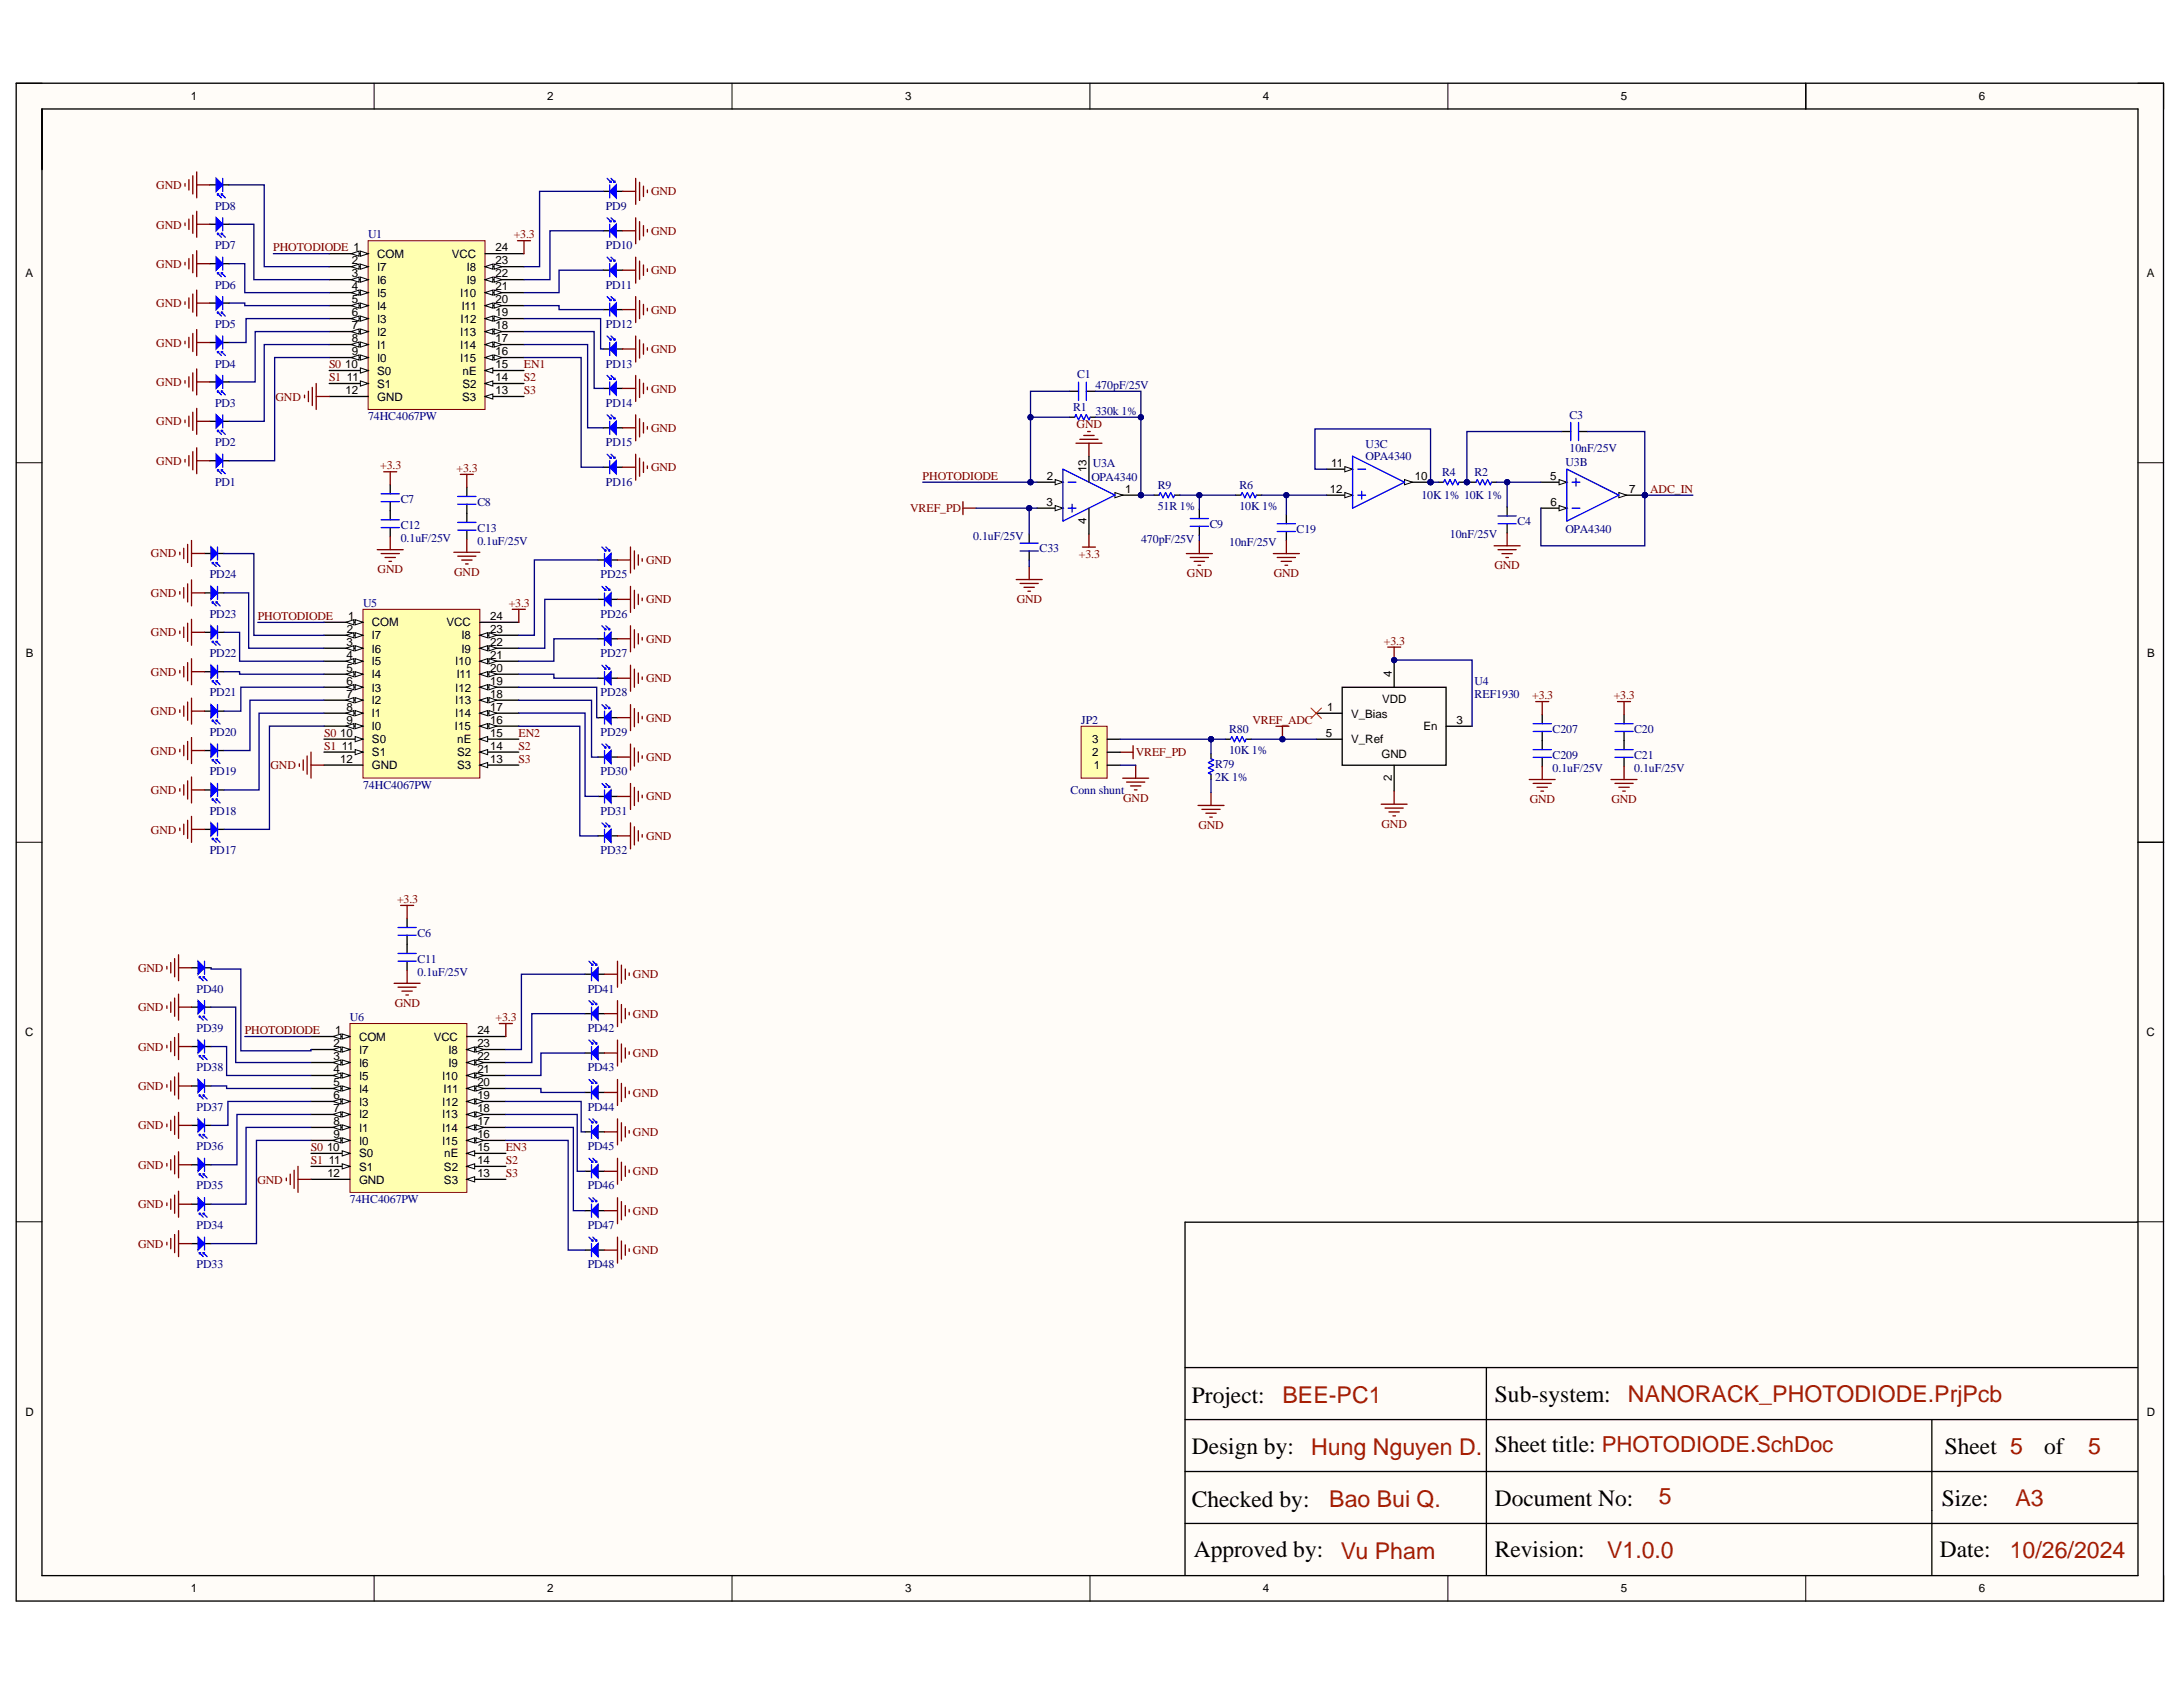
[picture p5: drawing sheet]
<svg xmlns="http://www.w3.org/2000/svg" width="279mm" height="216mm" viewBox="0 0 279 216" stroke-linecap="round" stroke-linejoin="round" font-family="sans-serif">
<defs><g id="words">
<g font-size="3">
<text x="152.5" y="179.5">Project:</text>
<text x="191.3" y="179.4">Sub-system:</text>
<text x="191.3" y="185.9">Sheet title: PHOTODIODE.SchDoc</text>
<text x="152.5" y="186">Design by:</text>
<text x="248.9" y="186">Sheet 5</text>
<text x="261.6" y="186">of</text>
<text x="152.5" y="192.8">Checked by:</text>
<text x="191.3" y="192.7">Document No:</text>
<text x="248.5" y="192.7">Size:</text>
<text x="152.8" y="199.3">Approved by:</text>
<text x="191.3" y="199.3">Revision:</text>
<text x="248.3" y="199.3">Date:</text>
</g>
<g font-size="3" fill="#a61c00">
<text x="164.1" y="179.6">BEE-PC1</text>
<text x="208.4" y="179.4">NANORACK_PHOTODIODE.PrjPcb</text>
<text x="167.8" y="186.2">Hung Nguyen D.</text>
<text x="267.3" y="186">5</text>
<text x="170.1" y="192.8">Bao Bui Q.</text>
<text x="212.3" y="192.5">5</text>
<text x="258" y="192.7">A3</text>
<text x="171.6" y="199.5">Vu Pham</text>
<text x="205.7" y="199.4">V1.0.0</text>
<text x="257.2" y="199.4">10/26/2024</text>
</g>
<g font-size="1.5">
<text x="24.4" y="12.8">1</text>
<text x="70" y="12.8">2</text>
<text x="115.8" y="12.8">3</text>
<text x="161.6" y="12.8">4</text>
<text x="207.4" y="12.8">5</text>
<text x="253.3" y="12.8">6</text>
<text x="3.3" y="35.5">A</text>
<text x="45" y="33.8">2</text>
<text x="45" y="35.5">3</text>
<text x="48.3" y="33">COM</text>
<text x="48.3" y="34.7">I7</text>
<text x="57.8" y="33">VCC</text>
<text x="59.7" y="34.7">I8</text>
<text x="63.4" y="35.5">22</text>
<text x="63.4" y="33.8">23</text>
<text x="63.4" y="32.2">24</text>
<text x="274.8" y="35.5">A</text>
<text x="45" y="37.1">4</text>
<text x="45" y="38.8">5</text>
<text x="45" y="40.5">6</text>
<text x="48.3" y="36.3">I6</text>
<text x="48.3" y="38">I5</text>
<text x="48.3" y="39.6">I4</text>
<text x="48.3" y="41.3">I3</text>
<text x="58.9" y="38">I10</text>
<text x="58.9" y="41.3">I12</text>
<text x="59.1" y="39.6">I11</text>
<text x="59.7" y="36.3">I9</text>
<text x="63.4" y="40.5">19</text>
<text x="63.4" y="38.8">20</text>
<text x="63.4" y="37.1">21</text>
<text x="44.2" y="47.1">10</text>
<text x="45" y="42.1">7</text>
<text x="45" y="43.8">8</text>
<text x="45" y="45.5">9</text>
<text x="48.3" y="43">I2</text>
<text x="48.3" y="44.6">I1</text>
<text x="48.3" y="46.3">I0</text>
<text x="48.3" y="48">S0</text>
<text x="58.9" y="46.3">I15</text>
<text x="58.9" y="44.6">I14</text>
<text x="58.9" y="43">I13</text>
<text x="59.2" y="48">nE</text>
<text x="63.4" y="47.1">15</text>
<text x="63.4" y="45.5">16</text>
<text x="63.4" y="43.8">17</text>
<text x="63.4" y="42.1">18</text>
<text x="44.2" y="50.5">12</text>
<text x="44.4" y="48.8">11</text>
<text x="48.3" y="49.6">S1</text>
<text x="48.3" y="51.3">GND</text>
<text x="59.2" y="51.3">S3</text>
<text x="59.2" y="49.6">S2</text>
<text x="63.4" y="50.5">13</text>
<text x="63.4" y="48.8">14</text>
<text x="170.4" y="59.8">11</text>
<text x="133.9" y="64.7">3</text>
<text x="134" y="61.4">2</text>
<text x="139.1" y="60.4" transform="rotate(-90 139.1 60.4)">13</text>
<text x="144" y="63.1">1</text>
<text x="170.2" y="63.1">12</text>
<text x="181.1" y="61.4">10</text>
<text x="198.4" y="61.4">5</text>
<text x="198.5" y="64.7">6</text>
<text x="208.5" y="63.1">7</text>
<text x="139.1" y="67.1" transform="rotate(-90 139.1 67.1)">4</text>
<text x="44.4" y="82.7">3</text>
<text x="44.4" y="81">2</text>
<text x="44.6" y="79.3">1</text>
<text x="47.6" y="80.2">COM</text>
<text x="47.6" y="81.8">I7</text>
<text x="47.6" y="83.5">I6</text>
<text x="57.2" y="80.2">VCC</text>
<text x="59.1" y="83.5">I9</text>
<text x="59.1" y="81.8">I8</text>
<text x="62.7" y="82.7">22</text>
<text x="62.7" y="81">23</text>
<text x="62.7" y="79.3">24</text>
<text x="3.3" y="84">B</text>
<text x="44.4" y="84.3">4</text>
<text x="44.4" y="86">5</text>
<text x="44.4" y="87.7">6</text>
<text x="44.4" y="89.3">7</text>
<text x="47.6" y="85.2">I5</text>
<text x="47.6" y="86.8">I4</text>
<text x="47.6" y="88.5">I3</text>
<text x="58.3" y="88.5">I12</text>
<text x="58.3" y="85.2">I10</text>
<text x="58.5" y="86.8">I11</text>
<text x="62.7" y="89.3">18</text>
<text x="62.7" y="87.7">19</text>
<text x="62.7" y="86">20</text>
<text x="62.7" y="84.3">21</text>
<text x="176.9" y="90">VDD</text>
<text x="178.1" y="86.6" transform="rotate(-90 178.1 86.6)">4</text>
<text x="274.8" y="84">B</text>
<text x="43.5" y="94.3">10</text>
<text x="43.8" y="96">11</text>
<text x="44.4" y="91">8</text>
<text x="44.4" y="92.6">9</text>
<text x="47.6" y="90.1">I2</text>
<text x="47.6" y="91.8">I1</text>
<text x="47.6" y="93.5">I0</text>
<text x="47.6" y="95.1">S0</text>
<text x="58.2" y="93.5">I15</text>
<text x="58.3" y="91.8">I14</text>
<text x="58.3" y="90.1">I13</text>
<text x="58.5" y="95.1">nE</text>
<text x="62.7" y="96">14</text>
<text x="62.7" y="94.3">15</text>
<text x="62.7" y="92.6">16</text>
<text x="62.7" y="91">17</text>
<text x="139.8" y="95.1">3</text>
<text x="169.7" y="94.3">5</text>
<text x="169.9" y="91">1</text>
<text x="172.9" y="95.1">V_Ref</text>
<text x="172.9" y="91.8">V_Bias</text>
<text x="182.2" y="93.5">En</text>
<text x="186.4" y="92.6">3</text>
<text x="43.5" y="97.6">12</text>
<text x="47.6" y="96.8">S1</text>
<text x="47.6" y="98.4">GND</text>
<text x="58.5" y="98.4">S3</text>
<text x="58.5" y="96.8">S2</text>
<text x="62.7" y="97.6">13</text>
<text x="139.8" y="96.8">2</text>
<text x="140" y="98.5">1</text>
<text x="176.8" y="97">GND</text>
<text x="178.1" y="100" transform="rotate(-90 178.1 100)">2</text>
<text x="3.2" y="132.6">C</text>
<text x="42.7" y="134">2</text>
<text x="42.7" y="135.7">3</text>
<text x="42.7" y="137.4">4</text>
<text x="42.9" y="132.4">1</text>
<text x="46" y="133.2">COM</text>
<text x="46" y="134.9">I7</text>
<text x="46" y="136.5">I6</text>
<text x="55.5" y="133.2">VCC</text>
<text x="57.4" y="136.5">I9</text>
<text x="57.4" y="134.9">I8</text>
<text x="61.1" y="137.4">21</text>
<text x="61.1" y="135.7">22</text>
<text x="61.1" y="134">23</text>
<text x="61.1" y="132.4">24</text>
<text x="274.7" y="132.6">C</text>
<text x="42.7" y="139">5</text>
<text x="42.7" y="140.7">6</text>
<text x="42.7" y="142.3">7</text>
<text x="42.7" y="144">8</text>
<text x="46" y="138.2">I5</text>
<text x="46" y="139.8">I4</text>
<text x="46" y="141.5">I3</text>
<text x="46" y="143.1">I2</text>
<text x="56.6" y="143.1">I13</text>
<text x="56.6" y="138.2">I10</text>
<text x="56.6" y="141.5">I12</text>
<text x="56.8" y="139.8">I11</text>
<text x="61.1" y="144">17</text>
<text x="61.1" y="142.3">18</text>
<text x="61.1" y="140.7">19</text>
<text x="61.1" y="139">20</text>
<text x="41.9" y="147.3">10</text>
<text x="42.1" y="149">11</text>
<text x="42.7" y="145.6">9</text>
<text x="46" y="144.8">I1</text>
<text x="46" y="146.5">I0</text>
<text x="46" y="148.1">S0</text>
<text x="46" y="149.8">S1</text>
<text x="56.6" y="146.5">I15</text>
<text x="56.6" y="144.8">I14</text>
<text x="56.8" y="149.8">S2</text>
<text x="56.9" y="148.1">nE</text>
<text x="61.1" y="149">14</text>
<text x="61.1" y="147.3">15</text>
<text x="61.1" y="145.6">16</text>
<text x="41.9" y="150.6">12</text>
<text x="46" y="151.5">GND</text>
<text x="56.8" y="151.5">S3</text>
<text x="61.1" y="150.6">13</text>
<text x="3.3" y="181.2">D</text>
<text x="274.8" y="181.2">D</text>
<text x="24.4" y="203.8">1</text>
<text x="70" y="203.8">2</text>
<text x="115.8" y="203.8">3</text>
<text x="161.6" y="203.8">4</text>
<text x="207.4" y="203.8">5</text>
<text x="253.3" y="203.8">6</text>
</g>
<g font-size="1.5" fill="#800000">
<text x="20" y="24.2">GND</text>
<text x="20" y="29.2">GND</text>
<text x="83.3" y="25">GND</text>
<text x="20" y="34.3">GND</text>
<text x="35" y="32.2">PHOTODIODE 1</text>
<text x="65.7" y="30.5">+3.3</text>
<text x="83.3" y="30">GND</text>
<text x="83.3" y="35.1">GND</text>
<text x="20" y="39.3">GND</text>
<text x="83.3" y="40.1">GND</text>
<text x="20" y="44.4">GND</text>
<text x="42.1" y="47.1">S0</text>
<text x="67.1" y="47.1">EN1</text>
<text x="83.3" y="45.2">GND</text>
<text x="20" y="49.4">GND</text>
<text x="35.3" y="51.3">GND</text>
<text x="42.1" y="48.8">S1</text>
<text x="67.1" y="48.8">S2</text>
<text x="67.1" y="50.4">S3</text>
<text x="83.3" y="50.3">GND</text>
<text x="20" y="54.4">GND</text>
<text x="20" y="59.5">GND</text>
<text x="83.3" y="55.3">GND</text>
<text x="137.8" y="54.8">GND</text>
<text x="48.7" y="60.1">+3.3</text>
<text x="58.4" y="60.4">+3.3</text>
<text x="83.3" y="60.3">GND</text>
<text x="116.5" y="65.5">VREF_PD</text>
<text x="118.1" y="61.4">PHOTODIODE</text>
<text x="211.2" y="63.1">ADC_IN</text>
<text x="19.3" y="71.3">GND</text>
<text x="138.1" y="71.4">+3.3</text>
<text x="19.3" y="76.4">GND</text>
<text x="48.3" y="73.4">GND</text>
<text x="58.1" y="73.7">GND</text>
<text x="65.1" y="77.7">+3.3</text>
<text x="82.7" y="72.2">GND</text>
<text x="82.7" y="77.2">GND</text>
<text x="130.1" y="77.2">GND</text>
<text x="151.9" y="73.9">GND</text>
<text x="163" y="73.9">GND</text>
<text x="191.3" y="72.9">GND</text>
<text x="19.3" y="81.4">GND</text>
<text x="33" y="79.3">PHOTODIODE</text>
<text x="82.7" y="82.3">GND</text>
<text x="177.1" y="82.5">+3.3</text>
<text x="19.3" y="86.5">GND</text>
<text x="82.7" y="87.3">GND</text>
<text x="196.1" y="89.5">+3.3</text>
<text x="206.5" y="89.5">+3.3</text>
<text x="19.3" y="91.5">GND</text>
<text x="41.5" y="94.3">S0</text>
<text x="41.5" y="95.9">S1</text>
<text x="66.4" y="95.9">S2</text>
<text x="66.4" y="94.3">EN2</text>
<text x="82.7" y="92.3">GND</text>
<text x="160.3" y="92.6">VREF_ADC</text>
<text x="19.3" y="96.6">GND</text>
<text x="19.3" y="101.6">GND</text>
<text x="34.6" y="98.4">GND</text>
<text x="66.4" y="97.6">S3</text>
<text x="82.7" y="97.4">GND</text>
<text x="145.4" y="96.8">VREF_PD</text>
<text x="19.3" y="106.7">GND</text>
<text x="82.7" y="102.4">GND</text>
<text x="82.7" y="107.5">GND</text>
<text x="143.8" y="102.6">GND</text>
<text x="153.4" y="106.1">GND</text>
<text x="176.8" y="105.9">GND</text>
<text x="195.8" y="102.8">GND</text>
<text x="206.2" y="102.8">GND</text>
<text x="50.8" y="115.5">+3.3</text>
<text x="17.7" y="124.4">GND</text>
<text x="81" y="125.2">GND</text>
<text x="17.7" y="129.4">GND</text>
<text x="50.5" y="128.9">GND</text>
<text x="63.4" y="130.7">+3.3</text>
<text x="81" y="130.3">GND</text>
<text x="17.7" y="134.5">GND</text>
<text x="31.3" y="132.4">PHOTODIODE</text>
<text x="81" y="135.3">GND</text>
<text x="17.7" y="139.5">GND</text>
<text x="81" y="140.4">GND</text>
<text x="17.7" y="144.5">GND</text>
<text x="17.7" y="149.6">GND</text>
<text x="39.8" y="147.3">S0</text>
<text x="39.8" y="149">S1</text>
<text x="64.7" y="149">S2</text>
<text x="64.7" y="147.3">EN3</text>
<text x="81" y="145.4">GND</text>
<text x="17.7" y="154.6">GND</text>
<text x="32.9" y="151.5">GND</text>
<text x="64.7" y="150.6">S3</text>
<text x="81" y="150.4">GND</text>
<text x="81" y="155.5">GND</text>
<text x="17.7" y="159.7">GND</text>
<text x="81" y="160.5">GND</text>
</g>
<g font-size="1.5" fill="#000080">
<text x="27.5" y="26.8">PD8</text>
<text x="77.5" y="26.8">PD9</text>
<text x="27.5" y="31.9">PD7</text>
<text x="47.1" y="30.5">U1</text>
<text x="77.5" y="31.9">PD10</text>
<text x="27.5" y="42">PD5</text>
<text x="27.5" y="36.9">PD6</text>
<text x="77.5" y="36.9">PD11</text>
<text x="77.5" y="42">PD12</text>
<text x="27.5" y="47">PD4</text>
<text x="77.5" y="47">PD13</text>
<text x="27.5" y="52.1">PD3</text>
<text x="47.1" y="53.8">74HC4067PW</text>
<text x="77.5" y="52.1">PD14</text>
<text x="137.4" y="52.6">R1</text>
<text x="137.9" y="48.4">C1</text>
<text x="140.2" y="53.1">330k 1%</text>
<text x="140.2" y="49.8">470pF/25V</text>
<text x="200.9" y="53.6">C3</text>
<text x="27.5" y="57.1">PD2</text>
<text x="77.5" y="57.1">PD15</text>
<text x="139.9" y="59.8">U3A</text>
<text x="174.8" y="57.4">U3C</text>
<text x="174.8" y="58.9">OPA4340</text>
<text x="200.4" y="59.6">U3B</text>
<text x="200.9" y="57.9">10nF/25V</text>
<text x="27.5" y="62.2">PD1</text>
<text x="51.3" y="64.4">C7</text>
<text x="61.1" y="64.7">C8</text>
<text x="77.5" y="62.2">PD16</text>
<text x="139.7" y="61.6">OPA4340</text>
<text x="148.2" y="62.5">R9</text>
<text x="148.2" y="65.2">51R 1%</text>
<text x="158.6" y="62.5">R6</text>
<text x="158.6" y="65.2">10K 1%</text>
<text x="181.9" y="63.9">10K 1% 10K 1%</text>
<text x="184.6" y="60.9">R4</text>
<text x="188.7" y="60.9">R2</text>
<text x="51.3" y="67.7">C12</text>
<text x="51.3" y="69.4">0.1uF/25V</text>
<text x="61.1" y="68">C13</text>
<text x="61.1" y="69.7">0.1uF/25V</text>
<text x="124.6" y="69.1">0.1uF/25V</text>
<text x="133.1" y="70.7">C33</text>
<text x="146" y="69.5">470pF/25V</text>
<text x="154.8" y="67.5">C9</text>
<text x="157.3" y="69.9">10nF/25V</text>
<text x="166" y="68.2">C19</text>
<text x="185.6" y="68.9">10nF/25V</text>
<text x="194.2" y="67.2">C4</text>
<text x="200.4" y="68.2">OPA4340</text>
<text x="26.8" y="74">PD24</text>
<text x="46.5" y="77.7">U5</text>
<text x="76.9" y="74">PD25</text>
<text x="26.8" y="79.1">PD23</text>
<text x="76.9" y="79.1">PD26</text>
<text x="26.8" y="84.1">PD22</text>
<text x="26.8" y="89.1">PD21</text>
<text x="76.9" y="84.1">PD27</text>
<text x="76.9" y="89.1">PD28</text>
<text x="188.7" y="87.7">U4</text>
<text x="188.7" y="89.3">REF1930</text>
<text x="26.8" y="94.2">PD20</text>
<text x="76.9" y="94.2">PD29</text>
<text x="138.4" y="92.6">JP2</text>
<text x="157.3" y="93.8">R80</text>
<text x="198.7" y="93.8">C207</text>
<text x="209.2" y="93.8">C20</text>
<text x="26.8" y="99.2">PD19</text>
<text x="46.5" y="100.9">74HC4067PW</text>
<text x="76.9" y="99.2">PD30</text>
<text x="137" y="101.6">Conn shunt</text>
<text x="155.5" y="98.3">R79</text>
<text x="155.5" y="100">2K 1%</text>
<text x="157.3" y="96.4">10K 1%</text>
<text x="198.7" y="97.1">C209</text>
<text x="198.7" y="98.8">0.1uF/25V</text>
<text x="209.2" y="97.1">C21</text>
<text x="209.2" y="98.8">0.1uF/25V</text>
<text x="26.8" y="104.3">PD18</text>
<text x="76.9" y="104.3">PD31</text>
<text x="26.8" y="109.3">PD17</text>
<text x="76.9" y="109.3">PD32</text>
<text x="53.4" y="119.9">C6</text>
<text x="53.4" y="123.2">C11</text>
<text x="53.4" y="124.9">0.1uF/25V</text>
<text x="25.2" y="127">PD40</text>
<text x="44.8" y="130.7">U6</text>
<text x="75.2" y="127">PD41</text>
<text x="25.2" y="137.1">PD38</text>
<text x="25.2" y="132.1">PD39</text>
<text x="75.2" y="137.1">PD43</text>
<text x="75.2" y="132.1">PD42</text>
<text x="25.2" y="142.2">PD37</text>
<text x="75.2" y="142.2">PD44</text>
<text x="25.2" y="147.2">PD36</text>
<text x="75.2" y="147.2">PD45</text>
<text x="25.2" y="152.2">PD35</text>
<text x="44.8" y="154">74HC4067PW</text>
<text x="75.2" y="152.2">PD46</text>
<text x="25.2" y="157.3">PD34</text>
<text x="75.2" y="157.3">PD47</text>
<text x="25.2" y="162.3">PD33</text>
<text x="75.2" y="162.3">PD48</text>
</g>
</g></defs>
<g fill="#fffcf8">
<path d="M2.1 10.7h274.8v194.2h-274.8z" fill-rule="evenodd"/>
<path d="M5.4 14h268.2v187.6h-268.2z" fill-rule="evenodd"/>
</g>
<g fill="none" stroke="#000" stroke-width=".13">
<path d="M2.1 10.7h3.3M47.9 10.7v3.3M93.7 10.7v3.3M139.5 10.7v3.3M185.3 10.7v3.3M231.1 10.7v3.3M273.6 10.7h3.3v3.3M2.1 59.2h3.3M273.6 59.2h3.3M2.1 107.8h3.3M273.6 107.8h3.3M2.1 156.4h3.3"/>
<path d="M273.6 156.4h3.3M47.9 201.6v3.3M93.7 201.6v3.3M139.5 201.6v3.3M185.3 201.6v3.3M231.1 201.6v3.3M276.9 201.6v3.3"/>
</g>
<g fill="none" stroke="#000" stroke-width=".17">
<path d="M2.1 10.7h274.8v194.2h-274.8zM5.4 13.9h268.2v187.7h-268.2zM231.1 10.7v3.2M136.9 53.4h.6M136.9 50.1h1.1M139 50.1h1.2M139.5 53.4h.7M131.7 68.4v1.1M131.7 70.5v1.2M147.7 63.4h.6M150.3 63.4h.7M153.5 65.2v1.2"/>
<path d="M153.5 67.4v1.1M168.5 94.6h3.3M168.5 91.3h3.3M171.8 88h13.3v9.9h-13.3zM178.4 84.6v3.4M178.4 97.9v3.4M185.1 92.9h3.3M273.6 107.8h3.3M273.5 156.4h-121.8v45.2M151.7 175h121.8M190.2 175v26.6M151.7 188.3h121.8"/>
<path d="M151.7 181.7h121.8M151.7 195h121.8M247.3 181.7v19.9"/>
</g>
<g fill="none" stroke="#800000" stroke-width=".17">
<path d="M137.7 56.7h3.3M138.2 56.2h2.3M138.7 55.7h1.3M139.2 55.2h.3M139.4 56.7v1.7M123.2 64.2v1.7M123.2 65h1.7M130.1 74.2h3.3M130.6 74.7h2.3M131.1 75.2h1.3M131.6 75.7h.3M131.7 72.5v1.7"/>
<path d="M138.5 70h1.7M139.4 68.4v1.6M151.8 70.8h3.4M152.3 71.3h2.4M152.8 71.8h1.4M153.3 72.3h.4M153.5 69.2v1.6M177.6 82.8h1.7M178.4 82.8v1.7"/>
</g>
<path d="M137.5 53.4l.2-.3 .3 .6 .4-.6 .3 .6 .3-.6 .4 .6 .1-.3M138 48.9v2.3M139 48.9v2.3M130.6 70.5h2.3M130.6 69.5h2.3M148.3 63.4l.2-.4 .3 .7 .4-.7 .3 .7 .3-.7 .4 .7 .1-.3M152.3 67.4h2.4M152.3 66.4h2.4" fill="none" stroke="#00f" stroke-width=".17"/>
<circle cx="178.4" cy="84.5" r=".33" fill="#000080"/>
<circle cx="178.4" cy="84.5" r=".33" fill="none" stroke="#000080" stroke-width=".13"/>
<g fill="none" stroke="#800000" stroke-width=".17">
<path d="M143.4 96.3h1.6M145 95.4v1.7M195.7 99.8h3.3M196.6 89.8h1.6M197.4 89.8v1.7M197.4 98.1v1.7M153.3 103.1h3.4M153.8 103.6h2.4M154.3 104.1h1.4M154.8 104.6h.4M155 101.4v1.7M176.8 102.9h3.3"/>
<path d="M177.3 103.4h2.3M177.8 103.9h1.3M178.3 104.4h.3M178.4 101.3v1.6M196.2 100.3h2.3M196.7 100.8h1.4M197.2 101.3h.4"/>
</g>
<path d="M26.8 59h.9M28.5 59h.8M155 96.4v.7M155 99.1v.7M156.8 94.6h.7M159.5 94.6h.6M197.4 91.5v1.1M197.4 93.6v2.3M197.4 96.9v1.2" fill="none" stroke="#000" stroke-width=".17"/>
<path d="M155 97.1l.3 .2-.6 .3 .6 .3-.6 .4 .6 .3-.6 .3 .3 .2M157.5 94.6l.2-.3 .3 .6 .3-.6 .4 .6 .3-.6 .3 .6 .2-.3M196.2 93.6h2.3M196.2 92.6h2.3M196.2 96.9h2.3M196.2 95.9h2.3" fill="none" stroke="#00f" stroke-width=".17"/>
<path d="M27.7 58.1l.8 .9-.8 .8z" fill="#00f"/>
<path d="M27.7 58.1l.8 .9-.8 .8zM28.5 58.1v1.7M27.8 60.1l.5 .5M27.8 60.1v.2M27.8 60.1h.2M28.3 60.1l.5 .5M28.3 60.1h.2M28.3 60.1v.2" fill="none" stroke="#00f" stroke-width=".17"/>
<path d="M26.8 48.9h.9M28.5 48.9h.8" fill="none" stroke="#000" stroke-width=".17"/>
<path d="M27.7 48l.8 .9-.8 .8z" fill="#00f"/>
<path d="M27.7 48l.8 .9-.8 .8zM27.8 50l.5 .5M27.8 50v.2M27.8 50h.2M28.3 50l.5 .5M28.3 50h.2M28.3 50v.2M28.5 48v1.7" fill="none" stroke="#00f" stroke-width=".17"/>
<path d="M26.8 43.8h.9M28.5 43.8h.8" fill="none" stroke="#000" stroke-width=".17"/>
<path d="M27.7 43l.8 .8-.8 .9z" fill="#00f"/>
<path d="M27.7 43l.8 .8-.8 .9zM27.8 45l.5 .5M27.8 45v.2M27.8 45h.2M28.3 45l.5 .5M28.3 45h.2M28.3 45v.2M28.5 43v1.7" fill="none" stroke="#00f" stroke-width=".17"/>
<path d="M26.8 53.9h.9M28.5 53.9h.8" fill="none" stroke="#000" stroke-width=".17"/>
<path d="M27.7 53.1l.8 .8-.8 .9z" fill="#00f"/>
<path d="M27.7 53.1l.8 .8-.8 .9zM27.8 55.1l.5 .5M27.8 55.1v.2M27.8 55.1h.2M28.3 55.1l.5 .5M28.3 55.1h.2M28.3 55.1v.2M28.5 53.1v1.7" fill="none" stroke="#00f" stroke-width=".17"/>
<path d="M77.2 24.5h.8M78.9 24.5h.8" fill="none" stroke="#000" stroke-width=".17"/>
<path d="M78 24.5l.9-.8v1.6z" fill="#00f"/>
<path d="M77.7 22.8l.5 .5M78 24.5l.9-.8v1.6zM78 23.7v1.6M78 23.3h.2M78.2 22.8l.5 .5M78.2 23.2v.1M78.5 23.3h.2M78.7 23.2v.1" fill="none" stroke="#00f" stroke-width=".17"/>
<path d="M77.2 34.6h.8M78.9 34.6h.8" fill="none" stroke="#000" stroke-width=".17"/>
<path d="M78 34.6l.9-.9v1.7z" fill="#00f"/>
<path d="M77.7 32.9l.5 .5M78 34.6l.9-.9v1.7zM78 33.7v1.7M78 33.4h.2M78.2 32.9l.5 .5M78.2 33.2v.2M78.5 33.4h.2M78.7 33.2v.2" fill="none" stroke="#00f" stroke-width=".17"/>
<path d="M77.2 39.6h.8M78.9 39.6h.8" fill="none" stroke="#000" stroke-width=".17"/>
<path d="M78.9 38.8v1.7l-.9-.9z" fill="#00f"/>
<path d="M77.7 38l.5 .5M78 38.8v1.7M78 38.5h.2M78.2 38l.5 .5M78.2 38.3v.2M78.5 38.5h.2M78.7 38.3v.2M78.9 38.8v1.7l-.9-.9z" fill="none" stroke="#00f" stroke-width=".17"/>
<path d="M77.2 29.5h.8M78.9 29.5h.8" fill="none" stroke="#000" stroke-width=".17"/>
<path d="M78.9 28.7v1.7l-.9-.9z" fill="#00f"/>
<path d="M77.7 27.9l.5 .5M78 28.7v1.7M78 28.4h.2M78.2 27.9l.5 .5M78.2 28.2v.2M78.5 28.4h.2M78.7 28.2v.2M78.9 28.7v1.7l-.9-.9z" fill="none" stroke="#00f" stroke-width=".17"/>
<path d="M26.8 38.8h.9M28.5 38.8h.8" fill="none" stroke="#000" stroke-width=".17"/>
<path d="M27.7 38l.8 .8-.8 .8z" fill="#00f"/>
<path d="M27.7 38l.8 .8-.8 .8zM27.8 40l.5 .5M27.8 40v.1M27.8 40h.2M28.3 40l.5 .5M28.3 40h.2M28.3 40v.1M28.5 38v1.6" fill="none" stroke="#00f" stroke-width=".17"/>
<path d="M26.8 28.7h.9M28.5 28.7h.8" fill="none" stroke="#000" stroke-width=".17"/>
<path d="M27.7 27.9l.8 .8-.8 .8z" fill="#00f"/>
<path d="M27.7 27.9l.8 .8-.8 .8zM27.8 29.9l.5 .5M27.8 29.9v.1M27.8 29.9h.2M28.3 29.9l.5 .5M28.3 29.9h.2M28.3 29.9v.1M28.5 27.9v1.6" fill="none" stroke="#00f" stroke-width=".17"/>
<path d="M26.8 23.7h.9M28.5 23.7h.8" fill="none" stroke="#000" stroke-width=".17"/>
<path d="M27.7 22.8l.8 .9-.8 .8z" fill="#00f"/>
<path d="M27.7 22.8l.8 .9-.8 .8zM27.8 24.8l.5 .5M27.8 24.8v.2M27.8 24.8h.2M28.3 24.8l.5 .5M28.3 24.8h.2M28.3 24.8v.2M28.5 22.8v1.7" fill="none" stroke="#00f" stroke-width=".17"/>
<path d="M26.8 33.7h.9M28.5 33.7h.8" fill="none" stroke="#000" stroke-width=".17"/>
<path d="M27.7 32.9l.8 .8-.8 .9z" fill="#00f"/>
<path d="M27.7 32.9l.8 .8-.8 .9zM27.8 34.9l.5 .5M27.8 34.9v.2M27.8 34.9h.2M28.3 34.9l.5 .5M28.3 34.9h.2M28.3 34.9v.2M28.5 32.9v1.7" fill="none" stroke="#00f" stroke-width=".17"/>
<path d="M77.2 44.7h.8M78.9 44.7h.8" fill="none" stroke="#000" stroke-width=".17"/>
<path d="M78 44.7l.9-.9v1.7z" fill="#00f"/>
<path d="M77.7 43l.5 .5M78 44.7l.9-.9v1.7zM78 43.8v1.7M78 43.5h.2M78.2 43l.5 .5M78.2 43.3v.2M78.5 43.5h.2M78.7 43.3v.2" fill="none" stroke="#00f" stroke-width=".17"/>
<path d="M77.2 54.8h.8M78.9 54.8h.8" fill="none" stroke="#000" stroke-width=".17"/>
<path d="M78 54.8l.9-.9v1.7z" fill="#00f"/>
<path d="M77.7 53.1l.5 .5M78 54.8l.9-.9v1.7zM78 53.9v1.7M78 53.6h.2M78.2 53.1l.5 .5M78.2 53.4v.2M78.5 53.6h.2M78.7 53.4v.2" fill="none" stroke="#00f" stroke-width=".17"/>
<path d="M77.2 59.8h.8M78.9 59.8h.8" fill="none" stroke="#000" stroke-width=".17"/>
<path d="M78.9 59v1.6l-.9-.8z" fill="#00f"/>
<path d="M77.7 58.1l.5 .5M78 59v1.6M78 58.6h.2M78.2 58.1l.5 .5M78.2 58.5v.1M78.5 58.6h.2M78.7 58.5v.1M78.9 59v1.6l-.9-.8z" fill="none" stroke="#00f" stroke-width=".17"/>
<path d="M77.2 49.7h.8M78.9 49.7h.8" fill="none" stroke="#000" stroke-width=".17"/>
<path d="M78.9 48.9v1.6l-.9-.8z" fill="#00f"/>
<path d="M77.7 48l.5 .5M78 48.9v1.6M78 48.5h.2M78.2 48l.5 .5M78.2 48.4v.1M78.5 48.5h.2M78.7 48.4v.1M78.9 48.9v1.6l-.9-.8z" fill="none" stroke="#00f" stroke-width=".17"/>
<path d="M47.1 30.8h15v21.6h-15z" fill-rule="evenodd" fill="#ffffb0"/>
<path d="M47.1 30.8h15v21.6h-15z" fill="none" stroke="#800000" stroke-width=".13"/>
<path d="M42.1 32.5h5" fill="none" stroke="#000" stroke-width=".17"/>
<path d="M46.1 32.1l1 .4-1 .3z" fill="#f8fcff"/>
<path d="M46.1 32.1l1 .4-1 .3z" fill="none" stroke="#000" stroke-width=".13"/>
<path d="M45 32.5l1-.4v.7z" fill="#f8fcff"/>
<path d="M45 32.5l1-.4v.7z" fill="none" stroke="#000" stroke-width=".13"/>
<path d="M42.1 34.1h5" fill="none" stroke="#000" stroke-width=".17"/>
<path d="M46.1 33.8l1 .3-1 .4z" fill="#f8fcff"/>
<path d="M46.1 33.8l1 .3-1 .4z" fill="none" stroke="#000" stroke-width=".13"/>
<path d="M45 34.1l1-.3v.7z" fill="#f8fcff"/>
<path d="M45 34.1l1-.3v.7z" fill="none" stroke="#000" stroke-width=".13"/>
<path d="M42.1 35.8h5" fill="none" stroke="#000" stroke-width=".17"/>
<path d="M46.1 35.5l1 .3-1 .3z" fill="#f8fcff"/>
<path d="M46.1 35.5l1 .3-1 .3z" fill="none" stroke="#000" stroke-width=".13"/>
<path d="M45 35.8l1-.3v.6z" fill="#f8fcff"/>
<path d="M45 35.8l1-.3v.6z" fill="none" stroke="#000" stroke-width=".13"/>
<path d="M42.1 37.5h5" fill="none" stroke="#000" stroke-width=".17"/>
<path d="M46.1 37.1l1 .4-1 .3z" fill="#f8fcff"/>
<path d="M46.1 37.1l1 .4-1 .3z" fill="none" stroke="#000" stroke-width=".13"/>
<path d="M45 37.5l1-.4v.7z" fill="#f8fcff"/>
<path d="M45 37.5l1-.4v.7z" fill="none" stroke="#000" stroke-width=".13"/>
<path d="M42.1 39.1h5" fill="none" stroke="#000" stroke-width=".17"/>
<path d="M46.1 38.8l1 .3-1 .3z" fill="#f8fcff"/>
<path d="M46.1 38.8l1 .3-1 .3z" fill="none" stroke="#000" stroke-width=".13"/>
<path d="M45 39.1l1-.3v.6z" fill="#f8fcff"/>
<path d="M45 39.1l1-.3v.6z" fill="none" stroke="#000" stroke-width=".13"/>
<path d="M42.1 40.8h5" fill="none" stroke="#000" stroke-width=".17"/>
<path d="M46.1 40.4l1 .4-1 .3z" fill="#f8fcff"/>
<path d="M46.1 40.4l1 .4-1 .3z" fill="none" stroke="#000" stroke-width=".13"/>
<path d="M45 40.8l1-.4v.7z" fill="#f8fcff"/>
<path d="M45 40.8l1-.4v.7z" fill="none" stroke="#000" stroke-width=".13"/>
<path d="M42.1 42.4h5" fill="none" stroke="#000" stroke-width=".17"/>
<path d="M46.1 42.1l1 .3-1 .4z" fill="#f8fcff"/>
<path d="M46.1 42.1l1 .3-1 .4z" fill="none" stroke="#000" stroke-width=".13"/>
<path d="M45 42.4l1-.3v.7z" fill="#f8fcff"/>
<path d="M45 42.4l1-.3v.7z" fill="none" stroke="#000" stroke-width=".13"/>
<path d="M42.1 44.1h5" fill="none" stroke="#000" stroke-width=".17"/>
<path d="M46.1 43.8l1 .3-1 .3z" fill="#f8fcff"/>
<path d="M46.1 43.8l1 .3-1 .3z" fill="none" stroke="#000" stroke-width=".13"/>
<path d="M45 44.1l1-.3v.6z" fill="#f8fcff"/>
<path d="M45 44.1l1-.3v.6z" fill="none" stroke="#000" stroke-width=".13"/>
<path d="M42.1 45.8h5" fill="none" stroke="#000" stroke-width=".17"/>
<path d="M46.1 45.4l1 .4-1 .3z" fill="#f8fcff"/>
<path d="M46.1 45.4l1 .4-1 .3z" fill="none" stroke="#000" stroke-width=".13"/>
<path d="M45 45.8l1-.4v.7z" fill="#f8fcff"/>
<path d="M45 45.8l1-.4v.7z" fill="none" stroke="#000" stroke-width=".13"/>
<path d="M42.1 47.4h5" fill="none" stroke="#000" stroke-width=".17"/>
<path d="M46.1 47.1l1 .3-1 .4z" fill="#f8fcff"/>
<path d="M46.1 47.1l1 .3-1 .4z" fill="none" stroke="#000" stroke-width=".13"/>
<path d="M42.1 49.1h5" fill="none" stroke="#000" stroke-width=".17"/>
<path d="M46.1 48.7l1 .4-1 .3z" fill="#f8fcff"/>
<path d="M46.1 48.7l1 .4-1 .3z" fill="none" stroke="#000" stroke-width=".13"/>
<path d="M42.1 50.7h5M62.1 50.7h5" fill="none" stroke="#000" stroke-width=".17"/>
<path d="M62.1 50.7l1-.3v.7z" fill="#f8fcff"/>
<path d="M62.1 50.7l1-.3v.7z" fill="none" stroke="#000" stroke-width=".13"/>
<path d="M62.1 49.1h5" fill="none" stroke="#000" stroke-width=".17"/>
<path d="M62.1 49.1l1-.4v.7z" fill="#f8fcff"/>
<path d="M62.1 49.1l1-.4v.7z" fill="none" stroke="#000" stroke-width=".13"/>
<path d="M62.1 47.4h5" fill="none" stroke="#000" stroke-width=".17"/>
<path d="M62.1 47.4l1-.3v.7z" fill="#f8fcff"/>
<path d="M62.1 47.4l1-.3v.7z" fill="none" stroke="#000" stroke-width=".13"/>
<path d="M62.1 45.8h5" fill="none" stroke="#000" stroke-width=".17"/>
<path d="M62.1 45.8l1-.4v.7z" fill="#f8fcff"/>
<path d="M62.1 45.8l1-.4v.7z" fill="none" stroke="#000" stroke-width=".13"/>
<path d="M63.2 45.4l1 .4-1 .3z" fill="#f8fcff"/>
<path d="M63.2 45.4l1 .4-1 .3z" fill="none" stroke="#000" stroke-width=".13"/>
<path d="M62.1 44.1h5" fill="none" stroke="#000" stroke-width=".17"/>
<path d="M62.1 44.1l1-.3v.6z" fill="#f8fcff"/>
<path d="M62.1 44.1l1-.3v.6z" fill="none" stroke="#000" stroke-width=".13"/>
<path d="M63.2 43.8l1 .3-1 .3z" fill="#f8fcff"/>
<path d="M63.2 43.8l1 .3-1 .3z" fill="none" stroke="#000" stroke-width=".13"/>
<path d="M62.1 42.4h5" fill="none" stroke="#000" stroke-width=".17"/>
<path d="M62.1 42.4l1-.3v.7z" fill="#f8fcff"/>
<path d="M62.1 42.4l1-.3v.7z" fill="none" stroke="#000" stroke-width=".13"/>
<path d="M63.2 42.1l1 .3-1 .4z" fill="#f8fcff"/>
<path d="M63.2 42.1l1 .3-1 .4z" fill="none" stroke="#000" stroke-width=".13"/>
<path d="M62.1 40.8h5" fill="none" stroke="#000" stroke-width=".17"/>
<path d="M62.1 40.8l1-.4v.7z" fill="#f8fcff"/>
<path d="M62.1 40.8l1-.4v.7z" fill="none" stroke="#000" stroke-width=".13"/>
<path d="M63.2 40.4l1 .4-1 .3z" fill="#f8fcff"/>
<path d="M63.2 40.4l1 .4-1 .3z" fill="none" stroke="#000" stroke-width=".13"/>
<path d="M62.1 39.1h5" fill="none" stroke="#000" stroke-width=".17"/>
<path d="M62.1 39.1l1-.3v.6z" fill="#f8fcff"/>
<path d="M62.1 39.1l1-.3v.6z" fill="none" stroke="#000" stroke-width=".13"/>
<path d="M63.2 38.8l1 .3-1 .3z" fill="#f8fcff"/>
<path d="M63.2 38.8l1 .3-1 .3z" fill="none" stroke="#000" stroke-width=".13"/>
<path d="M62.1 37.5h5" fill="none" stroke="#000" stroke-width=".17"/>
<path d="M62.1 37.5l1-.4v.7z" fill="#f8fcff"/>
<path d="M62.1 37.5l1-.4v.7z" fill="none" stroke="#000" stroke-width=".13"/>
<path d="M63.2 37.1l1 .4-1 .3z" fill="#f8fcff"/>
<path d="M63.2 37.1l1 .4-1 .3z" fill="none" stroke="#000" stroke-width=".13"/>
<path d="M62.1 35.8h5" fill="none" stroke="#000" stroke-width=".17"/>
<path d="M62.1 35.8l1-.3v.6z" fill="#f8fcff"/>
<path d="M62.1 35.8l1-.3v.6z" fill="none" stroke="#000" stroke-width=".13"/>
<path d="M63.2 35.5l1 .3-1 .3z" fill="#f8fcff"/>
<path d="M63.2 35.5l1 .3-1 .3z" fill="none" stroke="#000" stroke-width=".13"/>
<path d="M62.1 34.1h5" fill="none" stroke="#000" stroke-width=".17"/>
<path d="M62.1 34.1l1-.3v.7z" fill="#f8fcff"/>
<path d="M62.1 34.1l1-.3v.7z" fill="none" stroke="#000" stroke-width=".13"/>
<path d="M63.2 33.8l1 .3-1 .4z" fill="#f8fcff"/>
<path d="M63.2 33.8l1 .3-1 .4z" fill="none" stroke="#000" stroke-width=".13"/>
<path d="M62.1 32.5h5M76.5 101.9h.9M78.2 101.9h.8" fill="none" stroke="#000" stroke-width=".17"/>
<g fill="none" stroke="#800000" stroke-width=".17">
<path d="M23.7 23.5v.3M23.7 28.5v.4M23.7 33.6v.3M23.7 38.6v.4M24.2 23v1.3M24.2 28v1.4M24.2 33.1v1.3M24.2 38.1v1.4M24.7 22.5v2.3M24.7 27.5v2.4M24.7 32.6v2.3M24.7 37.6v2.4"/>
<path d="M25.2 22v3.3M25.2 27v3.4M25.2 32.1v3.3M25.2 37.1v3.4M25.2 23.7h1.6M25.2 28.7h1.6M25.2 33.7h1.6M25.2 38.8h1.6M79.7 24.5h1.7M79.7 29.5h1.7M79.7 34.6h1.7M79.7 39.6h1.7"/>
<path d="M81.4 22.8v3.4M81.4 27.9v3.3M81.4 32.9v3.3M81.4 38v3.3M81.9 23.3v2.4M81.9 28.4v2.3M81.9 33.4v2.3M81.9 38.5v2.3M82.4 23.8v1.4M82.4 28.9v1.3M82.4 33.9v1.3M82.4 39v1.3"/>
<path d="M82.9 24.3v.4M82.9 29.4v.3M82.9 34.4v.3M82.9 39.5v.3M23.7 43.7v.3M23.7 48.7v.3M23.7 53.8v.3M23.7 58.8v.3M24.2 43.2v1.3M24.2 48.2v1.3M24.2 53.3v1.3M24.2 58.3v1.3"/>
<path d="M24.7 42.7v2.3M24.7 47.7v2.3M24.7 52.8v2.3M24.7 57.8v2.3M25.2 42.2v3.3M25.2 47.2v3.3M25.2 52.3v3.3M25.2 57.3v3.3M25.2 43.8h1.6M25.2 48.9h1.6M25.2 53.9h1.6M25.2 59h1.6"/>
<path d="M79.7 44.7h1.7M79.7 49.7h1.7M79.7 54.8h1.7M79.7 59.8h1.7M81.4 43v3.3M81.4 48v3.4M81.4 53.1v3.3M81.4 58.1v3.4M81.9 43.5v2.3M81.9 48.5v2.4M81.9 53.6v2.3M81.9 58.6v2.4"/>
<path d="M82.4 44v1.3M82.4 49v1.4M82.4 54.1v1.3M82.4 59.1v1.4M82.9 44.5v.3M82.9 49.5v.4M82.9 54.6v.3M82.9 59.6v.4"/>
</g>
<path d="M77.4 101.9l.8-.8v1.7z" fill="#00f"/>
<path d="M77 100.3l.5 .5M77.4 101.9l.8-.8v1.7zM77.4 101.1v1.7M77.4 100.8h.1M77.5 100.3l.5 .5M77.5 100.6v.2M77.9 100.8h.1M78 100.6v.2" fill="none" stroke="#00f" stroke-width=".17"/>
<path d="M76.5 81.8h.9M78.2 81.8h.8" fill="none" stroke="#000" stroke-width=".17"/>
<path d="M77.4 81.8l.8-.9v1.7z" fill="#00f"/>
<path d="M77 80.1l.5 .5M77.4 81.8l.8-.9v1.7zM77.4 80.9v1.7M77.4 80.6h.1M77.5 80.1l.5 .5M77.5 80.4v.2M77.9 80.6h.1M78 80.4v.2" fill="none" stroke="#00f" stroke-width=".17"/>
<path d="M76.5 71.7h.9M78.2 71.7h.8" fill="none" stroke="#000" stroke-width=".17"/>
<path d="M77.4 71.7l.8-.9v1.7z" fill="#00f"/>
<path d="M77 70l.5 .5M77.4 71.7l.8-.9v1.7zM77.4 70.8v1.7M77.4 70.5h.1M77.5 70l.5 .5M77.5 70.3v.2M77.9 70.5h.1M78 70.3v.2" fill="none" stroke="#00f" stroke-width=".17"/>
<path d="M76.5 91.8h.9M78.2 91.8h.8" fill="none" stroke="#000" stroke-width=".17"/>
<path d="M77.4 91.8l.8-.8v1.7z" fill="#00f"/>
<path d="M77 90.2l.5 .5M77.4 91.8l.8-.8v1.7zM77.4 91v1.7M77.4 90.7h.1M77.5 90.2l.5 .5M77.5 90.5v.2M77.9 90.7h.1M78 90.5v.2" fill="none" stroke="#00f" stroke-width=".17"/>
<path d="M26.2 101.1h.8M27.8 101.1h.9" fill="none" stroke="#000" stroke-width=".17"/>
<path d="M27 100.3l.8 .8-.8 .8z" fill="#00f"/>
<path d="M27 100.3l.8 .8-.8 .8zM27.2 102.3l.5 .5M27.2 102.3v.1M27.2 102.3h.1M27.7 102.3l.5 .5M27.7 102.3h.1M27.7 102.3v.1M27.8 100.3v1.6" fill="none" stroke="#00f" stroke-width=".17"/>
<path d="M26.2 80.9h.8M27.8 80.9h.9" fill="none" stroke="#000" stroke-width=".17"/>
<path d="M27 80.1l.8 .8-.8 .9z" fill="#00f"/>
<path d="M27 80.1l.8 .8-.8 .9zM27.2 82.1l.5 .5M27.2 82.1v.2M27.2 82.1h.1M27.7 82.1l.5 .5M27.7 82.1h.1M27.7 82.1v.2M27.8 80.1v1.7" fill="none" stroke="#00f" stroke-width=".17"/>
<path d="M26.2 70.8h.8M27.8 70.8h.9" fill="none" stroke="#000" stroke-width=".17"/>
<path d="M27 70l.8 .8-.8 .9z" fill="#00f"/>
<path d="M27 70l.8 .8-.8 .9zM27.2 72l.5 .5M27.2 72v.2M27.2 72h.1M27.7 72l.5 .5M27.7 72h.1M27.7 72v.2M27.8 70v1.7" fill="none" stroke="#00f" stroke-width=".17"/>
<path d="M26.2 91h.8M27.8 91h.9" fill="none" stroke="#000" stroke-width=".17"/>
<path d="M27 90.2l.8 .8-.8 .8z" fill="#00f"/>
<path d="M27 90.2l.8 .8-.8 .8zM27.2 92.2l.5 .5M27.2 92.2v.1M27.2 92.2h.1M27.7 92.2l.5 .5M27.7 92.2h.1M27.7 92.2v.1M27.8 90.2v1.6" fill="none" stroke="#00f" stroke-width=".17"/>
<path d="M26.2 75.9h.8M27.8 75.9h.9" fill="none" stroke="#000" stroke-width=".17"/>
<path d="M27 75l.8 .9-.8 .8z" fill="#00f"/>
<path d="M27 75l.8 .9-.8 .8zM27.2 77l.5 .5M27.2 77v.2M27.2 77h.1M27.7 77l.5 .5M27.7 77h.1M27.7 77v.2M27.8 75v1.7" fill="none" stroke="#00f" stroke-width=".17"/>
<path d="M26.2 96.1h.8M27.8 96.1h.9" fill="none" stroke="#000" stroke-width=".17"/>
<path d="M27 95.2l.8 .9-.8 .8z" fill="#00f"/>
<path d="M27 95.2l.8 .9-.8 .8zM27.2 97.2l.5 .5M27.2 97.2v.2M27.2 97.2h.1M27.7 97.2l.5 .5M27.7 97.2h.1M27.7 97.2v.2M27.8 95.2v1.7" fill="none" stroke="#00f" stroke-width=".17"/>
<path d="M26.2 106.1h.8M27.8 106.1h.9" fill="none" stroke="#000" stroke-width=".17"/>
<path d="M27 105.3l.8 .8-.8 .9z" fill="#00f"/>
<path d="M27 105.3l.8 .8-.8 .9zM27.2 107.3l.5 .5M27.2 107.3v.2M27.2 107.3h.1M27.7 107.3l.5 .5M27.7 107.3h.1M27.7 107.3v.2M27.8 105.3v1.7" fill="none" stroke="#00f" stroke-width=".17"/>
<path d="M26.2 86h.8M27.8 86h.9" fill="none" stroke="#000" stroke-width=".17"/>
<path d="M27 85.1l.8 .9-.8 .8z" fill="#00f"/>
<path d="M27 85.1l.8 .9-.8 .8zM27.2 87.1l.5 .5M27.2 87.1v.2M27.2 87.1h.1M27.7 87.1l.5 .5M27.7 87.1h.1M27.7 87.1v.2M27.8 85.1v1.7" fill="none" stroke="#00f" stroke-width=".17"/>
<path d="M76.5 76.7h.9M78.2 76.7h.8" fill="none" stroke="#000" stroke-width=".17"/>
<path d="M77.4 76.7l.8-.8v1.6z" fill="#00f"/>
<path d="M77 75l.5 .5M77.4 76.7l.8-.8v1.6zM77.4 75.9v1.6M77.4 75.5h.1M77.5 75l.5 .5M77.5 75.4v.1M77.9 75.5h.1M78 75.4v.1" fill="none" stroke="#00f" stroke-width=".17"/>
<path d="M76.5 96.9h.9M78.2 96.9h.8" fill="none" stroke="#000" stroke-width=".17"/>
<path d="M78.2 96.1v1.6l-.8-.8z" fill="#00f"/>
<path d="M77 95.2l.5 .5M77.4 96.1v1.6M77.4 95.7h.1M77.5 95.2l.5 .5M77.5 95.6v.1M77.9 95.7h.1M78 95.6v.1M78.2 96.1v1.6l-.8-.8z" fill="none" stroke="#00f" stroke-width=".17"/>
<path d="M76.5 107h.9M78.2 107h.8" fill="none" stroke="#000" stroke-width=".17"/>
<path d="M77.4 107l.8-.9v1.7z" fill="#00f"/>
<path d="M77 105.3l.5 .5M77.4 107l.8-.9v1.7zM77.4 106.1v1.7M77.4 105.8h.1M77.5 105.3l.5 .5M77.5 105.6v.2M77.9 105.8h.1M78 105.6v.2" fill="none" stroke="#00f" stroke-width=".17"/>
<path d="M76.5 86.8h.9M78.2 86.8h.8" fill="none" stroke="#000" stroke-width=".17"/>
<path d="M77.4 86.8l.8-.8v1.6z" fill="#00f"/>
<path d="M77 85.1l.5 .5M77.4 85.6h.1M77.4 86.8l.8-.8v1.6zM77.4 86v1.6M77.5 85.1l.5 .5M77.5 85.5v.1M77.9 85.6h.1M78 85.5v.1" fill="none" stroke="#00f" stroke-width=".17"/>
<path d="M46.5 78h14.9v21.6h-14.9z" fill-rule="evenodd" fill="#ffffb0"/>
<path d="M46.5 78h14.9v21.6h-14.9z" fill="none" stroke="#800000" stroke-width=".13"/>
<path d="M41.5 79.6h5" fill="none" stroke="#000" stroke-width=".17"/>
<path d="M45.5 79.3l1 .3-1 .4z" fill="#f8fcff"/>
<path d="M45.5 79.3l1 .3-1 .4z" fill="none" stroke="#000" stroke-width=".13"/>
<path d="M44.3 79.6l1-.3v.7z" fill="#f8fcff"/>
<path d="M44.3 79.6l1-.3v.7z" fill="none" stroke="#000" stroke-width=".13"/>
<path d="M41.5 81.3h5" fill="none" stroke="#000" stroke-width=".17"/>
<path d="M45.5 81l1 .3-1 .3z" fill="#f8fcff"/>
<path d="M45.5 81l1 .3-1 .3z" fill="none" stroke="#000" stroke-width=".13"/>
<path d="M44.3 81.3l1-.3v.6z" fill="#f8fcff"/>
<path d="M44.3 81.3l1-.3v.6z" fill="none" stroke="#000" stroke-width=".13"/>
<path d="M41.5 83h5" fill="none" stroke="#000" stroke-width=".17"/>
<path d="M45.5 82.6l1 .4-1 .3z" fill="#f8fcff"/>
<path d="M45.5 82.6l1 .4-1 .3z" fill="none" stroke="#000" stroke-width=".13"/>
<path d="M44.3 83l1-.4v.7z" fill="#f8fcff"/>
<path d="M44.3 83l1-.4v.7z" fill="none" stroke="#000" stroke-width=".13"/>
<path d="M41.5 84.6h5" fill="none" stroke="#000" stroke-width=".17"/>
<path d="M45.5 84.3l1 .3-1 .4z" fill="#f8fcff"/>
<path d="M45.5 84.3l1 .3-1 .4z" fill="none" stroke="#000" stroke-width=".13"/>
<path d="M44.3 84.6l1-.3v.7z" fill="#f8fcff"/>
<path d="M44.3 84.6l1-.3v.7z" fill="none" stroke="#000" stroke-width=".13"/>
<path d="M41.5 86.3h5" fill="none" stroke="#000" stroke-width=".17"/>
<path d="M45.5 86l1 .3-1 .3z" fill="#f8fcff"/>
<path d="M45.5 86l1 .3-1 .3z" fill="none" stroke="#000" stroke-width=".13"/>
<path d="M44.3 86.3l1-.3v.6z" fill="#f8fcff"/>
<path d="M44.3 86.3l1-.3v.6z" fill="none" stroke="#000" stroke-width=".13"/>
<path d="M41.5 87.9h5" fill="none" stroke="#000" stroke-width=".17"/>
<path d="M45.5 87.6l1 .3-1 .4z" fill="#f8fcff"/>
<path d="M45.5 87.6l1 .3-1 .4z" fill="none" stroke="#000" stroke-width=".13"/>
<path d="M44.3 87.9l1-.3v.7z" fill="#f8fcff"/>
<path d="M44.3 87.9l1-.3v.7z" fill="none" stroke="#000" stroke-width=".13"/>
<path d="M41.5 89.6h5" fill="none" stroke="#000" stroke-width=".17"/>
<path d="M45.5 89.3l1 .3-1 .3z" fill="#f8fcff"/>
<path d="M45.5 89.3l1 .3-1 .3z" fill="none" stroke="#000" stroke-width=".13"/>
<path d="M44.3 89.6l1-.3v.6z" fill="#f8fcff"/>
<path d="M44.3 89.6l1-.3v.6z" fill="none" stroke="#000" stroke-width=".13"/>
<path d="M41.5 91.3h5" fill="none" stroke="#000" stroke-width=".17"/>
<path d="M45.5 90.9l1 .4-1 .3z" fill="#f8fcff"/>
<path d="M45.5 90.9l1 .4-1 .3z" fill="none" stroke="#000" stroke-width=".13"/>
<path d="M44.3 91.3l1-.4v.7z" fill="#f8fcff"/>
<path d="M44.3 91.3l1-.4v.7z" fill="none" stroke="#000" stroke-width=".13"/>
<path d="M41.5 92.9h5" fill="none" stroke="#000" stroke-width=".17"/>
<path d="M45.5 92.6l1 .3-1 .4z" fill="#f8fcff"/>
<path d="M45.5 92.6l1 .3-1 .4z" fill="none" stroke="#000" stroke-width=".13"/>
<path d="M44.3 92.9l1-.3v.7z" fill="#f8fcff"/>
<path d="M44.3 92.9l1-.3v.7z" fill="none" stroke="#000" stroke-width=".13"/>
<path d="M41.5 94.6h5" fill="none" stroke="#000" stroke-width=".17"/>
<path d="M45.5 94.3l1 .3-1 .3z" fill="#f8fcff"/>
<path d="M45.5 94.3l1 .3-1 .3z" fill="none" stroke="#000" stroke-width=".13"/>
<path d="M41.5 96.3h5" fill="none" stroke="#000" stroke-width=".17"/>
<path d="M45.5 95.9l1 .4-1 .3z" fill="#f8fcff"/>
<path d="M45.5 95.9l1 .4-1 .3z" fill="none" stroke="#000" stroke-width=".13"/>
<path d="M41.5 97.9h5M61.4 97.9h5" fill="none" stroke="#000" stroke-width=".17"/>
<path d="M61.4 97.9l1-.3v.7z" fill="#f8fcff"/>
<path d="M61.4 97.9l1-.3v.7z" fill="none" stroke="#000" stroke-width=".13"/>
<path d="M61.4 96.3h5" fill="none" stroke="#000" stroke-width=".17"/>
<path d="M61.4 96.3l1-.4v.7z" fill="#f8fcff"/>
<path d="M61.4 96.3l1-.4v.7z" fill="none" stroke="#000" stroke-width=".13"/>
<path d="M61.4 94.6h5" fill="none" stroke="#000" stroke-width=".17"/>
<path d="M61.4 94.6l1-.3v.6z" fill="#f8fcff"/>
<path d="M61.4 94.6l1-.3v.6z" fill="none" stroke="#000" stroke-width=".13"/>
<path d="M61.4 92.9h5" fill="none" stroke="#000" stroke-width=".17"/>
<path d="M61.4 92.9l1-.3v.7z" fill="#f8fcff"/>
<path d="M61.4 92.9l1-.3v.7z" fill="none" stroke="#000" stroke-width=".13"/>
<path d="M62.6 92.6l1 .3-1 .4z" fill="#f8fcff"/>
<path d="M62.6 92.6l1 .3-1 .4z" fill="none" stroke="#000" stroke-width=".13"/>
<path d="M61.4 91.3h5" fill="none" stroke="#000" stroke-width=".17"/>
<path d="M61.4 91.3l1-.4v.7z" fill="#f8fcff"/>
<path d="M61.4 91.3l1-.4v.7z" fill="none" stroke="#000" stroke-width=".13"/>
<path d="M62.6 90.9l1 .4-1 .3z" fill="#f8fcff"/>
<path d="M62.6 90.9l1 .4-1 .3z" fill="none" stroke="#000" stroke-width=".13"/>
<path d="M61.4 89.6h5" fill="none" stroke="#000" stroke-width=".17"/>
<path d="M61.4 89.6l1-.3v.6z" fill="#f8fcff"/>
<path d="M61.4 89.6l1-.3v.6z" fill="none" stroke="#000" stroke-width=".13"/>
<path d="M62.6 89.3l1 .3-1 .3z" fill="#f8fcff"/>
<path d="M62.6 89.3l1 .3-1 .3z" fill="none" stroke="#000" stroke-width=".13"/>
<path d="M61.4 87.9h5" fill="none" stroke="#000" stroke-width=".17"/>
<path d="M61.4 87.9l1-.3v.7z" fill="#f8fcff"/>
<path d="M61.4 87.9l1-.3v.7z" fill="none" stroke="#000" stroke-width=".13"/>
<path d="M62.6 87.6l1 .3-1 .4z" fill="#f8fcff"/>
<path d="M62.6 87.6l1 .3-1 .4z" fill="none" stroke="#000" stroke-width=".13"/>
<path d="M61.4 86.3h5" fill="none" stroke="#000" stroke-width=".17"/>
<path d="M61.4 86.3l1-.3v.6z" fill="#f8fcff"/>
<path d="M61.4 86.3l1-.3v.6z" fill="none" stroke="#000" stroke-width=".13"/>
<path d="M62.6 86l1 .3-1 .3z" fill="#f8fcff"/>
<path d="M62.6 86l1 .3-1 .3z" fill="none" stroke="#000" stroke-width=".13"/>
<path d="M61.4 84.6h5" fill="none" stroke="#000" stroke-width=".17"/>
<path d="M61.4 84.6l1-.3v.7z" fill="#f8fcff"/>
<path d="M61.4 84.6l1-.3v.7z" fill="none" stroke="#000" stroke-width=".13"/>
<path d="M62.6 84.3l1 .3-1 .4z" fill="#f8fcff"/>
<path d="M62.6 84.3l1 .3-1 .4z" fill="none" stroke="#000" stroke-width=".13"/>
<path d="M61.4 83h5" fill="none" stroke="#000" stroke-width=".17"/>
<path d="M61.4 83l1-.4v.7z" fill="#f8fcff"/>
<path d="M61.4 83l1-.4v.7z" fill="none" stroke="#000" stroke-width=".13"/>
<path d="M62.6 82.6l1 .4-1 .3z" fill="#f8fcff"/>
<path d="M62.6 82.6l1 .4-1 .3z" fill="none" stroke="#000" stroke-width=".13"/>
<path d="M61.4 81.3h5" fill="none" stroke="#000" stroke-width=".17"/>
<path d="M61.4 81.3l1-.3v.6z" fill="#f8fcff"/>
<path d="M61.4 81.3l1-.3v.6z" fill="none" stroke="#000" stroke-width=".13"/>
<path d="M62.6 81l1 .3-1 .3z" fill="#f8fcff"/>
<path d="M62.6 81l1 .3-1 .3z" fill="none" stroke="#000" stroke-width=".13"/>
<path d="M61.4 79.6h5M74.9 154.9h.8M76.5 154.9h.9" fill="none" stroke="#000" stroke-width=".17"/>
<g fill="none" stroke="#800000" stroke-width=".17">
<path d="M23 70.7v.3M23 75.7v.3M23.5 70.2v1.3M23.5 75.2v1.3M24 69.7v2.3M24 74.7v2.3M24 79.8v2.3M24.5 69.2v3.3M24.5 74.2v3.3M24.5 79.3v3.3M24.5 70.8h1.7M24.5 75.9h1.7"/>
<path d="M79 71.7h1.7M79 76.7h1.7M80.7 70v3.3M80.7 75v3.4M81.2 70.5v2.3M81.2 75.5v2.4M81.7 71v1.3M81.7 76v1.4M82.2 71.5v.3M82.2 76.5v.4M23 80.8v.3M23 85.8v.3"/>
<path d="M23 90.8v.4M23 95.9v.3M23.5 80.3v1.3M23.5 85.3v1.3M23.5 90.3v1.4M23.5 95.4v1.3M24 84.8v2.3M24 89.8v2.4M24 94.9v2.3M24 99.9v2.4M24.5 84.3v3.3M24.5 89.3v3.4"/>
<path d="M24.5 94.4v3.3M24.5 99.4v3.4M24.5 80.9h1.7M24.5 86h1.7M24.5 91h1.7M24.5 96.1h1.7M79 81.8h1.7M79 86.8h1.7M79 91.8h1.7M79 96.9h1.7M80.7 80.1v3.3M80.7 85.1v3.4"/>
<path d="M80.7 90.2v3.3M80.7 95.2v3.3M81.2 80.6v2.3M81.2 85.6v2.4M81.2 90.7v2.3M81.2 95.7v2.3M81.7 81.1v1.3M81.7 86.1v1.4M81.7 91.2v1.3M81.7 96.2v1.3M82.2 81.6v.3M82.2 86.6v.4"/>
<path d="M82.2 91.7v.3M82.2 96.7v.4M23 100.9v.4M23 106v.3M23.5 100.4v1.4M23.5 105.5v1.3M24 105v2.3M24.5 104.5v3.3M24.5 101.1h1.7M24.5 106.1h1.7M79 101.9h1.7M79 107h1.7"/>
<path d="M80.7 100.3v3.3M80.7 105.3v3.3M81.2 100.8v2.3M81.2 105.8v2.3M81.7 101.3v1.3M81.7 106.3v1.3M82.2 101.8v.3M82.2 106.8v.3"/>
</g>
<path d="M75.7 154.9l.8-.8v1.7z" fill="#00f"/>
<path d="M75.4 153.3l.5 .5M75.7 154.9l.8-.8v1.7zM75.7 154.1v1.7M75.7 153.8h.2M75.9 153.3l.5 .5M75.9 153.6v.2M76.2 153.8h.2M76.4 153.6v.2" fill="none" stroke="#00f" stroke-width=".17"/>
<path d="M74.9 134.8h.8M76.5 134.8h.9" fill="none" stroke="#000" stroke-width=".17"/>
<path d="M75.7 134.8l.8-.9v1.7z" fill="#00f"/>
<path d="M75.4 133.1l.5 .5M75.7 134.8l.8-.9v1.7zM75.7 133.9v1.7M75.7 133.6h.2M75.9 133.1l.5 .5M75.9 133.4v.2M76.2 133.6h.2M76.4 133.4v.2" fill="none" stroke="#00f" stroke-width=".17"/>
<path d="M74.9 124.7h.8M76.5 124.7h.9" fill="none" stroke="#000" stroke-width=".17"/>
<path d="M75.7 124.7l.8-.8v1.6z" fill="#00f"/>
<path d="M75.4 123l.5 .5M75.7 124.7l.8-.8v1.6zM75.7 123.9v1.6M75.7 123.5h.2M75.9 123l.5 .5M75.9 123.3v.2M76.2 123.5h.2M76.4 123.3v.2" fill="none" stroke="#00f" stroke-width=".17"/>
<path d="M74.9 144.9h.8M76.5 144.9h.9" fill="none" stroke="#000" stroke-width=".17"/>
<path d="M75.7 144.9l.8-.9v1.7z" fill="#00f"/>
<path d="M75.4 143.2l.5 .5M75.7 144.9l.8-.9v1.7zM75.7 144v1.7M75.7 143.7h.2M75.9 143.2l.5 .5M75.9 143.5v.2M76.2 143.7h.2M76.4 143.5v.2" fill="none" stroke="#00f" stroke-width=".17"/>
<path d="M24.5 154.1h.8M26.2 154.1h.8" fill="none" stroke="#000" stroke-width=".17"/>
<path d="M25.3 153.3l.9 .8-.9 .8z" fill="#00f"/>
<path d="M25.3 153.3l.9 .8-.9 .8zM25.5 155.3l.5 .5M25.5 155.3v.1M25.5 155.3h.2M26 155.3l.5 .5M26 155.3h.2M26 155.3v.1M26.2 153.3v1.6" fill="none" stroke="#00f" stroke-width=".17"/>
<path d="M24.5 133.9h.8M26.2 133.9h.8" fill="none" stroke="#000" stroke-width=".17"/>
<path d="M25.3 133.1l.9 .8-.9 .9z" fill="#00f"/>
<path d="M25.3 133.1l.9 .8-.9 .9zM25.5 135.1l.5 .5M25.5 135.1v.2M25.5 135.1h.2M26 135.1l.5 .5M26 135.1h.2M26 135.1v.2M26.2 133.1v1.7" fill="none" stroke="#00f" stroke-width=".17"/>
<path d="M24.5 123.9h.8M26.2 123.9h.8" fill="none" stroke="#000" stroke-width=".17"/>
<path d="M25.3 123l.9 .9-.9 .8z" fill="#00f"/>
<path d="M25.3 123l.9 .9-.9 .8zM25.5 125l.5 .5M25.5 125v.2M25.5 125h.2M26 125l.5 .5M26 125h.2M26 125v.2M26.2 123v1.7" fill="none" stroke="#00f" stroke-width=".17"/>
<path d="M24.5 144h.8M26.2 144h.8" fill="none" stroke="#000" stroke-width=".17"/>
<path d="M25.3 143.2l.9 .8-.9 .9z" fill="#00f"/>
<path d="M25.3 143.2l.9 .8-.9 .9zM25.5 145.2l.5 .5M25.5 145.2v.2M25.5 145.2h.2M26 145.2l.5 .5M26 145.2h.2M26 145.2v.2M26.2 143.2v1.7" fill="none" stroke="#00f" stroke-width=".17"/>
<path d="M24.5 128.9h.8M26.2 128.9h.8" fill="none" stroke="#000" stroke-width=".17"/>
<path d="M25.3 128.1l.9 .8-.9 .8z" fill="#00f"/>
<path d="M25.3 128.1l.9 .8-.9 .8zM25.5 130.1l.5 .5M25.5 130.1v.1M25.5 130.1h.2M26 130.1l.5 .5M26 130.1h.2M26 130.1v.1M26.2 128.1v1.6" fill="none" stroke="#00f" stroke-width=".17"/>
<path d="M24.5 149.1h.8M26.2 149.1h.8" fill="none" stroke="#000" stroke-width=".17"/>
<path d="M25.3 148.2l.9 .9-.9 .8z" fill="#00f"/>
<path d="M25.3 148.2l.9 .9-.9 .8zM25.5 150.2l.5 .5M25.5 150.2v.2M25.5 150.2h.2M26 150.2l.5 .5M26 150.2h.2M26 150.2v.2M26.2 148.2v1.7" fill="none" stroke="#00f" stroke-width=".17"/>
<path d="M24.5 159.2h.8M26.2 159.2h.8" fill="none" stroke="#000" stroke-width=".17"/>
<path d="M25.3 158.3l.9 .9-.9 .8z" fill="#00f"/>
<path d="M25.3 158.3l.9 .9-.9 .8zM26.2 158.3v1.7M25.5 160.3l.5 .5M25.5 160.3v.2M25.5 160.3h.2M26 160.3l.5 .5M26 160.3h.2M26 160.3v.2" fill="none" stroke="#00f" stroke-width=".17"/>
<path d="M24.5 139h.8M26.2 139h.8" fill="none" stroke="#000" stroke-width=".17"/>
<path d="M25.3 138.2l.9 .8-.9 .8z" fill="#00f"/>
<path d="M25.3 138.2l.9 .8-.9 .8zM26.2 138.2v1.6M25.5 140.1l.5 .5M25.5 140.1v.2M25.5 140.1h.2M26 140.1l.5 .5M26 140.1h.2M26 140.1v.2" fill="none" stroke="#00f" stroke-width=".17"/>
<path d="M74.9 129.7h.8M76.5 129.7h.9" fill="none" stroke="#000" stroke-width=".17"/>
<path d="M75.7 129.7l.8-.8v1.7z" fill="#00f"/>
<path d="M75.4 128.1l.5 .5M75.7 129.7l.8-.8v1.7zM75.7 128.9v1.7M75.7 128.6h.2M75.9 128.1l.5 .5M75.9 128.4v.2M76.2 128.6h.2M76.4 128.4v.2" fill="none" stroke="#00f" stroke-width=".17"/>
<path d="M74.9 149.9h.8M76.5 149.9h.9" fill="none" stroke="#000" stroke-width=".17"/>
<path d="M75.7 149.9l.8-.8v1.6z" fill="#00f"/>
<path d="M75.4 148.2l.5 .5M75.7 149.9l.8-.8v1.6zM75.7 149.1v1.6M75.7 148.7h.2M75.9 148.2l.5 .5M75.9 148.6v.1M76.2 148.7h.2M76.4 148.6v.1" fill="none" stroke="#00f" stroke-width=".17"/>
<path d="M74.9 160h.8M76.5 160h.9" fill="none" stroke="#000" stroke-width=".17"/>
<path d="M75.7 160l.8-.8v1.6z" fill="#00f"/>
<path d="M75.4 158.3l.5 .5M75.7 160l.8-.8v1.6zM75.7 159.2v1.6M75.7 158.8h.2M75.9 158.3l.5 .5M75.9 158.7v.1M76.2 158.8h.2M76.4 158.7v.1" fill="none" stroke="#00f" stroke-width=".17"/>
<path d="M74.9 139.8h.8M76.5 139.8h.9" fill="none" stroke="#000" stroke-width=".17"/>
<path d="M75.7 139.8l.8-.8v1.6z" fill="#00f"/>
<path d="M75.4 138.2l.5 .4M75.7 139.8l.8-.8v1.6zM75.7 139v1.6M75.7 138.6h.2M75.9 138.2l.5 .4M75.9 138.5v.1M76.2 138.6h.2M76.4 138.5v.1" fill="none" stroke="#00f" stroke-width=".17"/>
<path d="M44.8 131h15v21.6h-15z" fill-rule="evenodd" fill="#ffffb0"/>
<path d="M44.8 131h15v21.6h-15z" fill="none" stroke="#800000" stroke-width=".13"/>
<path d="M39.8 132.7h5" fill="none" stroke="#000" stroke-width=".17"/>
<path d="M43.8 132.3l1 .4-1 .3z" fill="#f8fcff"/>
<path d="M43.8 132.3l1 .4-1 .3z" fill="none" stroke="#000" stroke-width=".13"/>
<path d="M42.6 132.7l1-.4v.7z" fill="#f8fcff"/>
<path d="M42.6 132.7l1-.4v.7z" fill="none" stroke="#000" stroke-width=".13"/>
<path d="M39.8 134.3h5" fill="none" stroke="#000" stroke-width=".17"/>
<path d="M43.8 134l1 .3-1 .3z" fill="#f8fcff"/>
<path d="M43.8 134l1 .3-1 .3z" fill="none" stroke="#000" stroke-width=".13"/>
<path d="M42.6 134.3l1-.3v.6z" fill="#f8fcff"/>
<path d="M42.6 134.3l1-.3v.6z" fill="none" stroke="#000" stroke-width=".13"/>
<path d="M39.8 136h5" fill="none" stroke="#000" stroke-width=".17"/>
<path d="M43.8 135.6l1 .4-1 .3z" fill="#f8fcff"/>
<path d="M43.8 135.6l1 .4-1 .3z" fill="none" stroke="#000" stroke-width=".13"/>
<path d="M42.6 136l1-.4v.7z" fill="#f8fcff"/>
<path d="M42.6 136l1-.4v.7z" fill="none" stroke="#000" stroke-width=".13"/>
<path d="M39.8 137.6h5" fill="none" stroke="#000" stroke-width=".17"/>
<path d="M43.8 137.3l1 .3-1 .4z" fill="#f8fcff"/>
<path d="M43.8 137.3l1 .3-1 .4z" fill="none" stroke="#000" stroke-width=".13"/>
<path d="M42.6 137.6l1-.3v.7z" fill="#f8fcff"/>
<path d="M42.6 137.6l1-.3v.7z" fill="none" stroke="#000" stroke-width=".13"/>
<path d="M39.8 139.3h5" fill="none" stroke="#000" stroke-width=".17"/>
<path d="M43.8 139l1 .3-1 .3z" fill="#f8fcff"/>
<path d="M43.8 139l1 .3-1 .3z" fill="none" stroke="#000" stroke-width=".13"/>
<path d="M42.6 139.3l1-.3v.6z" fill="#f8fcff"/>
<path d="M42.6 139.3l1-.3v.6z" fill="none" stroke="#000" stroke-width=".13"/>
<path d="M39.8 141h5" fill="none" stroke="#000" stroke-width=".17"/>
<path d="M43.8 140.6l1 .4-1 .3z" fill="#f8fcff"/>
<path d="M43.8 140.6l1 .4-1 .3z" fill="none" stroke="#000" stroke-width=".13"/>
<path d="M42.6 141l1-.4v.7z" fill="#f8fcff"/>
<path d="M42.6 141l1-.4v.7z" fill="none" stroke="#000" stroke-width=".13"/>
<path d="M39.8 142.6h5" fill="none" stroke="#000" stroke-width=".17"/>
<path d="M43.8 142.3l1 .3-1 .4z" fill="#f8fcff"/>
<path d="M43.8 142.3l1 .3-1 .4z" fill="none" stroke="#000" stroke-width=".13"/>
<path d="M42.6 142.6l1-.3v.7z" fill="#f8fcff"/>
<path d="M42.6 142.6l1-.3v.7z" fill="none" stroke="#000" stroke-width=".13"/>
<path d="M39.8 144.3h5" fill="none" stroke="#000" stroke-width=".17"/>
<path d="M43.8 144l1 .3-1 .3z" fill="#f8fcff"/>
<path d="M43.8 144l1 .3-1 .3z" fill="none" stroke="#000" stroke-width=".13"/>
<path d="M42.6 144.3l1-.3v.6z" fill="#f8fcff"/>
<path d="M42.6 144.3l1-.3v.6z" fill="none" stroke="#000" stroke-width=".13"/>
<path d="M39.8 145.9h5" fill="none" stroke="#000" stroke-width=".17"/>
<path d="M43.8 145.6l1 .3-1 .4z" fill="#f8fcff"/>
<path d="M43.8 145.6l1 .3-1 .4z" fill="none" stroke="#000" stroke-width=".13"/>
<path d="M42.6 145.9l1-.3v.7z" fill="#f8fcff"/>
<path d="M42.6 145.9l1-.3v.7z" fill="none" stroke="#000" stroke-width=".13"/>
<path d="M39.8 147.6h5" fill="none" stroke="#000" stroke-width=".17"/>
<path d="M43.8 147.3l1 .3-1 .3z" fill="#f8fcff"/>
<path d="M43.8 147.3l1 .3-1 .3z" fill="none" stroke="#000" stroke-width=".13"/>
<path d="M39.8 149.3h5" fill="none" stroke="#000" stroke-width=".17"/>
<path d="M43.8 148.9l1 .4-1 .3z" fill="#f8fcff"/>
<path d="M43.8 148.9l1 .4-1 .3z" fill="none" stroke="#000" stroke-width=".13"/>
<path d="M39.8 150.9h5M59.8 150.9h4.9" fill="none" stroke="#000" stroke-width=".17"/>
<path d="M59.8 150.9l1-.3v.7z" fill="#f8fcff"/>
<path d="M59.8 150.9l1-.3v.7z" fill="none" stroke="#000" stroke-width=".13"/>
<path d="M59.8 149.3h4.9" fill="none" stroke="#000" stroke-width=".17"/>
<path d="M59.8 149.3l1-.4v.7z" fill="#f8fcff"/>
<path d="M59.8 149.3l1-.4v.7z" fill="none" stroke="#000" stroke-width=".13"/>
<path d="M59.8 147.6h4.9" fill="none" stroke="#000" stroke-width=".17"/>
<path d="M59.8 147.6l1-.3v.6z" fill="#f8fcff"/>
<path d="M59.8 147.6l1-.3v.6z" fill="none" stroke="#000" stroke-width=".13"/>
<path d="M59.8 145.9h4.9" fill="none" stroke="#000" stroke-width=".17"/>
<path d="M59.8 145.9l1-.3v.7z" fill="#f8fcff"/>
<path d="M59.8 145.9l1-.3v.7z" fill="none" stroke="#000" stroke-width=".13"/>
<path d="M60.9 145.6l1 .3-1 .4z" fill="#f8fcff"/>
<path d="M60.9 145.6l1 .3-1 .4z" fill="none" stroke="#000" stroke-width=".13"/>
<path d="M59.8 144.3h4.9" fill="none" stroke="#000" stroke-width=".17"/>
<path d="M59.8 144.3l1-.3v.6z" fill="#f8fcff"/>
<path d="M59.8 144.3l1-.3v.6z" fill="none" stroke="#000" stroke-width=".13"/>
<path d="M60.9 144l1 .3-1 .3z" fill="#f8fcff"/>
<path d="M60.9 144l1 .3-1 .3z" fill="none" stroke="#000" stroke-width=".13"/>
<path d="M59.8 142.6h4.9" fill="none" stroke="#000" stroke-width=".17"/>
<path d="M59.8 142.6l1-.3v.7z" fill="#f8fcff"/>
<path d="M59.8 142.6l1-.3v.7z" fill="none" stroke="#000" stroke-width=".13"/>
<path d="M60.9 142.3l1 .3-1 .4z" fill="#f8fcff"/>
<path d="M60.9 142.3l1 .3-1 .4z" fill="none" stroke="#000" stroke-width=".13"/>
<path d="M59.8 141h4.9" fill="none" stroke="#000" stroke-width=".17"/>
<path d="M59.8 141l1-.4v.7z" fill="#f8fcff"/>
<path d="M59.8 141l1-.4v.7z" fill="none" stroke="#000" stroke-width=".13"/>
<path d="M60.9 140.6l1 .4-1 .3z" fill="#f8fcff"/>
<path d="M60.9 140.6l1 .4-1 .3z" fill="none" stroke="#000" stroke-width=".13"/>
<path d="M59.8 139.3h4.9" fill="none" stroke="#000" stroke-width=".17"/>
<path d="M59.8 139.3l1-.3v.6z" fill="#f8fcff"/>
<path d="M59.8 139.3l1-.3v.6z" fill="none" stroke="#000" stroke-width=".13"/>
<path d="M60.9 139l1 .3-1 .3z" fill="#f8fcff"/>
<path d="M60.9 139l1 .3-1 .3z" fill="none" stroke="#000" stroke-width=".13"/>
<path d="M59.8 137.6h4.9" fill="none" stroke="#000" stroke-width=".17"/>
<path d="M59.8 137.6l1-.3v.7z" fill="#f8fcff"/>
<path d="M59.8 137.6l1-.3v.7z" fill="none" stroke="#000" stroke-width=".13"/>
<path d="M60.9 137.3l1 .3-1 .4z" fill="#f8fcff"/>
<path d="M60.9 137.3l1 .3-1 .4z" fill="none" stroke="#000" stroke-width=".13"/>
<path d="M59.8 136h4.9" fill="none" stroke="#000" stroke-width=".17"/>
<path d="M59.8 136l1-.4v.7z" fill="#f8fcff"/>
<path d="M59.8 136l1-.4v.7z" fill="none" stroke="#000" stroke-width=".13"/>
<path d="M60.9 135.6l1 .4-1 .3z" fill="#f8fcff"/>
<path d="M60.9 135.6l1 .4-1 .3z" fill="none" stroke="#000" stroke-width=".13"/>
<path d="M59.8 134.3h4.9" fill="none" stroke="#000" stroke-width=".17"/>
<path d="M59.8 134.3l1-.3v.6z" fill="#f8fcff"/>
<path d="M59.8 134.3l1-.3v.6z" fill="none" stroke="#000" stroke-width=".13"/>
<path d="M60.9 134l1 .3-1 .3z" fill="#f8fcff"/>
<path d="M60.9 134l1 .3-1 .3z" fill="none" stroke="#000" stroke-width=".13"/>
<g fill="none" stroke="#000" stroke-width=".17">
<path d="M49.9 62v1.2M49.9 64.2v2.3M49.9 67.5v1.2M59.8 62.4v1.1M59.8 64.5v2.4M59.8 67.9v1.1M158.2 63.4h.6M160.8 63.4h.7M184.1 61.7h.7M186.8 61.7h.6M52.1 117.5v1.2M52.1 119.7v2.3"/>
<path d="M52.1 123v1.2M59.8 132.7h4.9"/>
</g>
<g fill="none" stroke="#800000" stroke-width=".17">
<path d="M66.2 30.8h1.7M67.1 30.8v1.7M39 50.6v.3M39.5 50.1v1.3M40 49.6v2.3M40.5 49.1v3.3M40.5 50.7h1.6M48.3 70.3h3.3M48.8 70.8h2.3M49.1 60.4h1.7M49.3 71.3h1.3M49.8 71.8h.3"/>
<path d="M49.9 60.4v1.6M49.9 68.7v1.6M58.1 70.7h3.3M58.6 71.2h2.3M58.9 60.7h1.7M59.1 71.7h1.3M59.6 72.2h.3M59.8 60.7v1.7M59.8 69v1.7M65.6 78h1.6M66.4 78v1.6M38.3 97.8v.3"/>
<path d="M38.8 97.3v1.3M39.3 96.8v2.3M39.8 96.3v3.3M39.8 97.9h1.7M51.3 115.9h1.6M52.1 115.9v1.6M21.4 123.7v.3M21.4 128.7v.4M21.4 133.8v.3M21.4 138.8v.3M21.9 123.2v1.3M21.9 128.2v1.4"/>
<path d="M21.9 133.3v1.3M21.9 138.3v1.3M22.4 122.7v2.3M22.4 127.7v2.4M22.4 132.8v2.3M22.4 137.8v2.3M22.9 122.2v3.3M22.9 127.2v3.4M22.9 132.3v3.3M22.9 137.3v3.3M22.9 123.9h1.6M22.9 128.9h1.6"/>
<path d="M22.9 133.9h1.6M22.9 139h1.6M50.4 125.8h3.4M50.9 126.3h2.4M51.4 126.8h1.4M51.9 127.3h.4M52.1 124.2v1.6M63.9 131h1.7M64.7 131v1.7M77.4 124.7h1.6M77.4 129.7h1.6M77.4 134.8h1.6"/>
<path d="M77.4 139.8h1.6M79 123v3.3M79 128.1v3.3M79 133.1v3.3M79 138.2v3.3M79.5 123.5v2.3M79.5 128.6v2.3M79.5 133.6v2.3M79.5 138.6v2.4M80 124v1.3M80 129.1v1.3M80 134.1v1.3"/>
<path d="M80 139.1v1.4M80.5 124.5v.3M80.5 129.6v.3M80.5 134.6v.3M80.5 139.6v.4M21.4 143.9v.3M21.4 148.9v.3M21.4 153.9v.4M21.4 159v.3M21.9 143.4v1.3M21.9 148.4v1.3M21.9 153.4v1.4"/>
<path d="M21.9 158.5v1.3M22.4 142.9v2.3M22.4 147.9v2.3M22.4 152.9v2.4M22.4 158v2.3M22.9 142.4v3.3M22.9 147.4v3.3M22.9 152.5v3.3M22.9 157.5v3.3M22.9 144h1.6M22.9 149.1h1.6M22.9 154.1h1.6"/>
<path d="M22.9 159.2h1.6M36.6 150.8v.3M37.1 150.3v1.3M37.6 149.8v2.3M38.1 149.3v3.3M38.1 150.9h1.7M77.4 144.9h1.6M77.4 149.9h1.6M77.4 154.9h1.6M77.4 160h1.6M79 143.2v3.3M79 148.2v3.4"/>
<path d="M79 153.3v3.3M79 158.3v3.3M79.5 143.7v2.3M79.5 148.7v2.4M79.5 153.8v2.3M79.5 158.8v2.3M80 144.2v1.3M80 149.2v1.4M80 154.3v1.3M80 159.3v1.4M80.5 144.7v.3M80.5 149.7v.4"/>
<path d="M80.5 154.8v.3M80.5 159.8v.4"/>
</g>
<g fill="none" stroke="#00f" stroke-width=".17">
<path d="M48.8 64.2h2.3M48.8 63.2h2.3M48.8 67.5h2.3M48.8 66.5h2.3M58.6 64.5h2.3M58.6 63.5h2.3M58.6 67.9h2.3M58.6 66.9h2.3M158.8 63.4l.2-.4 .3 .7 .4-.7 .3 .7 .3-.7 .3 .7 .2-.3M184.8 61.7l.1-.3 .4 .6 .3-.6 .3 .6 .3-.6 .4 .6 .2-.3M50.9 119.7h2.4M50.9 118.7h2.4"/>
<path d="M50.9 123h2.4M50.9 122h2.4"/>
</g>
<circle cx="146" cy="63.4" r=".33" fill="#000080"/>
<circle cx="146" cy="63.4" r=".33" fill="none" stroke="#000080" stroke-width=".13"/>
<path d="M142.7 63.4h3.3" fill="none" stroke="#000" stroke-width=".17"/>
<path d="M142.7 63l1 .4-1 .3z" fill="#f8fcff"/>
<path d="M142.7 63l1 .4-1 .3z" fill="none" stroke="#000" stroke-width=".13"/>
<circle cx="146" cy="63.4" r=".33" fill="#000080"/>
<circle cx="146" cy="63.4" r=".33" fill="none" stroke="#000080" stroke-width=".13"/>
<path d="M132.7 65h3.3" fill="none" stroke="#000" stroke-width=".17"/>
<path d="M135 64.7l1 .3-1 .4z" fill="#f8fcff"/>
<path d="M135 64.7l1 .3-1 .4z" fill="none" stroke="#000" stroke-width=".13"/>
<path d="M132.7 61.7h3.3" fill="none" stroke="#000" stroke-width=".17"/>
<path d="M135 61.4l1 .3-1 .3z" fill="#f8fcff"/>
<path d="M135 61.4l1 .3-1 .3z" fill="none" stroke="#000" stroke-width=".13"/>
<path d="M136 60l6.7 3.4-6.7 3.3zM136.7 61.7h1M136.7 65h1M137.2 64.5v1" fill="none" stroke="#00f" stroke-width=".17"/>
<path d="M139.4 58.4v3.3M139.4 65v3.4" fill="none" stroke="#000" stroke-width=".17"/>
<circle cx="210.5" cy="63.4" r=".33" fill="#000080"/>
<circle cx="210.5" cy="63.4" r=".33" fill="none" stroke="#000080" stroke-width=".13"/>
<path d="M207.2 63.4h3.3" fill="none" stroke="#000" stroke-width=".17"/>
<path d="M207.2 63l1 .4-1 .3z" fill="#f8fcff"/>
<path d="M207.2 63l1 .4-1 .3z" fill="none" stroke="#000" stroke-width=".13"/>
<circle cx="210.5" cy="63.4" r=".33" fill="#000080"/>
<circle cx="210.5" cy="63.4" r=".33" fill="none" stroke="#000080" stroke-width=".13"/>
<path d="M197.2 61.7h3.3" fill="none" stroke="#000" stroke-width=".17"/>
<path d="M199.5 61.4l1 .3-1 .3z" fill="#f8fcff"/>
<path d="M199.5 61.4l1 .3-1 .3z" fill="none" stroke="#000" stroke-width=".13"/>
<path d="M197.2 65h3.3" fill="none" stroke="#000" stroke-width=".17"/>
<path d="M199.5 64.7l1 .3-1 .4z" fill="#f8fcff"/>
<path d="M199.5 64.7l1 .3-1 .4z" fill="none" stroke="#000" stroke-width=".13"/>
<path d="M200.5 60l6.7 3.4-6.7 3.3zM201.2 65h1M201.2 61.7h1M201.7 61.2v1" fill="none" stroke="#00f" stroke-width=".17"/>
<circle cx="183.1" cy="61.7" r=".33" fill="#000080"/>
<circle cx="183.1" cy="61.7" r=".33" fill="none" stroke="#000080" stroke-width=".13"/>
<path d="M179.8 61.7h3.3" fill="none" stroke="#000" stroke-width=".17"/>
<path d="M179.8 61.4l1 .3-1 .3z" fill="#f8fcff"/>
<path d="M179.8 61.4l1 .3-1 .3z" fill="none" stroke="#000" stroke-width=".13"/>
<circle cx="183.1" cy="61.7" r=".33" fill="#000080"/>
<circle cx="183.1" cy="61.7" r=".33" fill="none" stroke="#000080" stroke-width=".13"/>
<path d="M169.8 63.4h3.3" fill="none" stroke="#000" stroke-width=".17"/>
<path d="M172.1 63l1 .4-1 .3z" fill="#f8fcff"/>
<path d="M172.1 63l1 .4-1 .3z" fill="none" stroke="#000" stroke-width=".13"/>
<path d="M169.8 60h3.3" fill="none" stroke="#000" stroke-width=".17"/>
<path d="M172.1 59.7l1 .3-1 .4z" fill="#f8fcff"/>
<path d="M172.1 59.7l1 .3-1 .4z" fill="none" stroke="#000" stroke-width=".13"/>
<path d="M173.1 58.4l6.7 3.3-6.7 3.3zM173.8 60h1M173.8 63.4h1M174.3 62.9v1" fill="none" stroke="#00f" stroke-width=".17"/>
<path d="M163.3 92.9h1.7M164.1 92.9v1.7" fill="none" stroke="#800000" stroke-width=".17"/>
<circle cx="164.1" cy="94.6" r=".33" fill="#000080"/>
<circle cx="164.1" cy="94.6" r=".33" fill="none" stroke="#000080" stroke-width=".13"/>
<path d="M199.9 55.2h1.1M202 55.2h1.2M164.6 65.9v1.1M164.6 68v1.2M188.2 61.7h.7M190.9 61.7h.7M192.9 64.9v1.1M192.9 67v1.2M207.9 91.5v1.1M207.9 93.6v2.3M207.9 96.9v1.2" fill="none" stroke="#000" stroke-width=".17"/>
<path d="M201 54.1v2.3M202 54.1v2.3M163.5 68h2.3M163.5 67h2.3M188.9 61.7l.2-.3 .3 .6 .3-.6 .4 .6 .3-.6 .3 .6 .2-.3M191.7 67h2.4M191.7 66h2.4M206.7 93.6h2.3M206.7 92.6h2.3M206.7 96.9h2.3M206.7 95.9h2.3" fill="none" stroke="#00f" stroke-width=".17"/>
<g fill="none" stroke="#800000" stroke-width=".17">
<path d="M163 70.8h3.3M163.5 71.3h2.3M164 71.8h1.3M164.5 72.3h.3M164.6 69.2v1.6M191.2 69.8h3.4M191.7 70.3h2.4M192.2 70.9h1.4M192.7 71.4h.4M192.9 68.2v1.6M143.7 99.6h3.3M145.4 97.9v1.7"/>
<path d="M206.2 99.8h3.3M207 89.8h1.7M207.9 89.8v1.7M207.9 98.1v1.7M144.2 100.1h2.3M144.7 100.6h1.3M145.2 101.1h.3M206.7 100.3h2.3M207.2 100.8h1.3M207.7 101.3h.3"/>
</g>
<path d="M167.8 90.6l1.3 1.3M169.1 90.6l-1.3 1.3" fill="none" stroke="#f00" stroke-width=".13"/>
<path d="M138.4 92.9h3.3v6.7h-3.3z" fill-rule="evenodd" fill="#ffffb0"/>
<path d="M138.4 92.9h3.3v6.7h-3.3z" fill="none" stroke="#800000" stroke-width=".13"/>
<path d="M141.7 97.9h1.7M141.7 96.3h1.7M141.7 94.6h1.7" fill="none" stroke="#000" stroke-width=".17"/>
<path d="M136.9 53.4h-5v8.3" fill="none" stroke="#000080" stroke-width=".17"/>
<circle cx="131.9" cy="53.4" r=".33" fill="#000080"/>
<circle cx="131.9" cy="53.4" r=".33" fill="none" stroke="#000080" stroke-width=".13"/>
<circle cx="131.9" cy="61.7" r=".33" fill="#000080"/>
<circle cx="131.9" cy="61.7" r=".33" fill="none" stroke="#000080" stroke-width=".13"/>
<path d="M136.9 50.1h-5v3.3" fill="none" stroke="#000080" stroke-width=".17"/>
<circle cx="131.9" cy="53.4" r=".33" fill="#000080"/>
<circle cx="131.9" cy="53.4" r=".33" fill="none" stroke="#000080" stroke-width=".13"/>
<path d="M140.2 50.1h5.8v3.3" fill="none" stroke="#000080" stroke-width=".17"/>
<circle cx="146" cy="53.4" r=".33" fill="#000080"/>
<circle cx="146" cy="53.4" r=".33" fill="none" stroke="#000080" stroke-width=".13"/>
<path d="M131.7 71.7v.8M131.9 61.7h.8" fill="none" stroke="#000080" stroke-width=".17"/>
<circle cx="131.9" cy="61.7" r=".33" fill="#000080"/>
<circle cx="131.9" cy="61.7" r=".33" fill="none" stroke="#000080" stroke-width=".13"/>
<path d="M153.5 63.4v1.8M153.5 68.5v.7" fill="none" stroke="#000080" stroke-width=".17"/>
<circle cx="153.5" cy="63.4" r=".33" fill="#000080"/>
<circle cx="153.5" cy="63.4" r=".33" fill="none" stroke="#000080" stroke-width=".13"/>
<path d="M178.4 84.6v-.1h10v8.4" fill="none" stroke="#000080" stroke-width=".17"/>
<circle cx="178.4" cy="84.5" r=".33" fill="#000080"/>
<circle cx="178.4" cy="84.5" r=".33" fill="none" stroke="#000080" stroke-width=".13"/>
<path d="M155 94.6v1.8M155 99.8v1.6" fill="none" stroke="#000080" stroke-width=".17"/>
<circle cx="155" cy="94.6" r=".33" fill="#000080"/>
<circle cx="155" cy="94.6" r=".33" fill="none" stroke="#000080" stroke-width=".13"/>
<path d="M155 94.6h1.8" fill="none" stroke="#000080" stroke-width=".17"/>
<circle cx="155" cy="94.6" r=".33" fill="#000080"/>
<circle cx="155" cy="94.6" r=".33" fill="none" stroke="#000080" stroke-width=".13"/>
<path d="M140.2 53.4h5.8v10h1.7" fill="none" stroke="#000080" stroke-width=".17"/>
<circle cx="146" cy="63.4" r=".33" fill="#000080"/>
<circle cx="146" cy="63.4" r=".33" fill="none" stroke="#000080" stroke-width=".13"/>
<circle cx="146" cy="53.4" r=".33" fill="#000080"/>
<circle cx="146" cy="53.4" r=".33" fill="none" stroke="#000080" stroke-width=".13"/>
<path d="M131.7 65v3.4" fill="none" stroke="#000080" stroke-width=".17"/>
<circle cx="131.7" cy="65" r=".33" fill="#000080"/>
<circle cx="131.7" cy="65" r=".33" fill="none" stroke="#000080" stroke-width=".13"/>
<g fill="none" stroke="#000080" stroke-width=".17">
<path d="M29.3 23.7h4.5v10.4h8.3M29.3 28.7h3.2v7.1h9.6M29.3 33.7h2v3.8h10.8M29.3 38.8h2v.3h10.8M35 32.5h7.1M67.1 39.1h4.5v.5h5.6M77.2 24.5h-8.1v9.6h-2M77.2 29.5h-6.8v6.3h-3.3M77.2 34.6h-5.6v2.9h-4.5M42.1 40.8h-10.6v3h-2.2M42.1 42.4h-9.4v6.5h-3.4M42.1 44.1h-8.3v9.8h-4.5"/>
<path d="M42.1 45.8h-6.9v13.2h-5.9M67.1 40.8h9.8v3.9h.3M67.1 42.4h8.9v7.3h1.2M67.1 44.1h8.1v10.7h2M67.1 45.8h7.3v14h2.8M28.7 70.8h3.8v10.5h9M28.7 75.9h3.1v7.1h9.7M41.5 79.6l-8.5 .1M76.5 71.7h-8.1v9.6h-2M76.5 76.7h-6.8v6.3h-3.3M118.1 61.7h13.8M28.7 80.9h2v3.7h10.8"/>
<path d="M28.7 86h2v.3h10.8M41.5 87.9h-10.7v3.1h-2.1M41.5 89.6h-9.5v6.5h-3.3M41.5 91.3h-8.3v9.8h-4.5M41.5 92.9h-7v13.2h-5.8M66.4 86.3h4.5v.5h5.6M66.4 87.9l10 .1v3.9l.1-.1M66.4 89.6h9.3v7.3h.8M66.4 91.3h8.5v10.6h1.6M66.4 92.9h7.8v14.1h2.3M76.5 81.8h-5.6v2.8h-4.5M27 123.9v.1h3.8v10.5h9v-.2"/>
<path d="M27 128.9h3.2v7.1h9.6M27 133.9h2v3.7h10.8M27 139h2v.3h10.8M31.3 132.7h8.5M64.7 139.3h4.5v.5h5.7M74.9 124.7h-8.2v9.6h-2M74.9 129.7h-6.8v6.3h-3.4M74.9 134.8h-5.7v2.8h-4.5M39.8 141h-10.6v3h-2.2M39.8 142.6h-9.5v6.5h-3.3M39.8 144.3h-8.3v9.8h-4.5M39.8 145.9h-7v13.3h-5.8"/>
<path d="M64.7 141h9.7v3.9h.5M64.7 142.6h9.2v7.3h1M64.7 144.3h8.7v10.6h1.5M64.7 145.9h8v14.1h2.2"/>
</g>
<circle cx="131.9" cy="61.7" r=".33" fill="#000080"/>
<circle cx="131.9" cy="61.7" r=".33" fill="none" stroke="#000080" stroke-width=".13"/>
<path d="M160.1 94.6h8.4" fill="none" stroke="#000080" stroke-width=".17"/>
<circle cx="164.1" cy="94.6" r=".33" fill="#000080"/>
<circle cx="164.1" cy="94.6" r=".33" fill="none" stroke="#000080" stroke-width=".13"/>
<path d="M143.4 94.6h11.6" fill="none" stroke="#000080" stroke-width=".17"/>
<circle cx="155" cy="94.6" r=".33" fill="#000080"/>
<circle cx="155" cy="94.6" r=".33" fill="none" stroke="#000080" stroke-width=".13"/>
<path d="M169.8 60h-1.5v-5.1h14.8v6.8" fill="none" stroke="#000080" stroke-width=".17"/>
<circle cx="183.1" cy="61.7" r=".33" fill="#000080"/>
<circle cx="183.1" cy="61.7" r=".33" fill="none" stroke="#000080" stroke-width=".13"/>
<path d="M183.1 61.7h1" fill="none" stroke="#000080" stroke-width=".17"/>
<circle cx="183.1" cy="61.7" r=".33" fill="#000080"/>
<circle cx="183.1" cy="61.7" r=".33" fill="none" stroke="#000080" stroke-width=".13"/>
<path d="M187.4 61.7h.3" fill="none" stroke="#000080" stroke-width=".17"/>
<circle cx="187.7" cy="61.7" r=".33" fill="#000080"/>
<circle cx="187.7" cy="61.7" r=".33" fill="none" stroke="#000080" stroke-width=".13"/>
<path d="M210.5 63.4v6.4h-13.3v-4.8" fill="none" stroke="#000080" stroke-width=".17"/>
<circle cx="210.5" cy="63.4" r=".33" fill="#000080"/>
<circle cx="210.5" cy="63.4" r=".33" fill="none" stroke="#000080" stroke-width=".13"/>
<path d="M192.9 61.7v3.2" fill="none" stroke="#000080" stroke-width=".17"/>
<circle cx="192.9" cy="61.7" r=".33" fill="#000080"/>
<circle cx="192.9" cy="61.7" r=".33" fill="none" stroke="#000080" stroke-width=".13"/>
<path d="M203.2 55.2h7.3v8.2" fill="none" stroke="#000080" stroke-width=".17"/>
<circle cx="210.5" cy="63.4" r=".33" fill="#000080"/>
<circle cx="210.5" cy="63.4" r=".33" fill="none" stroke="#000080" stroke-width=".13"/>
<path d="M199.9 55.2h-12.2v6.5" fill="none" stroke="#000080" stroke-width=".17"/>
<circle cx="187.7" cy="61.7" r=".33" fill="#000080"/>
<circle cx="187.7" cy="61.7" r=".33" fill="none" stroke="#000080" stroke-width=".13"/>
<path d="M187.7 61.7h.5" fill="none" stroke="#000080" stroke-width=".17"/>
<circle cx="187.7" cy="61.7" r=".33" fill="#000080"/>
<circle cx="187.7" cy="61.7" r=".33" fill="none" stroke="#000080" stroke-width=".13"/>
<path d="M210.5 63.4h6.2" fill="none" stroke="#000080" stroke-width=".17"/>
<circle cx="210.5" cy="63.4" r=".33" fill="#000080"/>
<circle cx="210.5" cy="63.4" r=".33" fill="none" stroke="#000080" stroke-width=".13"/>
<path d="M164.6 63.4v2.5" fill="none" stroke="#000080" stroke-width=".17"/>
<circle cx="164.6" cy="63.4" r=".33" fill="#000080"/>
<circle cx="164.6" cy="63.4" r=".33" fill="none" stroke="#000080" stroke-width=".13"/>
<path d="M124.9 65h7.8M143.4 97.9h2" fill="none" stroke="#000080" stroke-width=".17"/>
<circle cx="131.7" cy="65" r=".33" fill="#000080"/>
<circle cx="131.7" cy="65" r=".33" fill="none" stroke="#000080" stroke-width=".13"/>
<path d="M151 63.4h7.2" fill="none" stroke="#000080" stroke-width=".17"/>
<circle cx="153.5" cy="63.4" r=".33" fill="#000080"/>
<circle cx="153.5" cy="63.4" r=".33" fill="none" stroke="#000080" stroke-width=".13"/>
<path d="M161.5 63.4h8.3" fill="none" stroke="#000080" stroke-width=".17"/>
<circle cx="164.6" cy="63.4" r=".33" fill="#000080"/>
<circle cx="164.6" cy="63.4" r=".33" fill="none" stroke="#000080" stroke-width=".13"/>
<path d="M191.6 61.7h5.6" fill="none" stroke="#000080" stroke-width=".17"/>
<circle cx="192.9" cy="61.7" r=".33" fill="#000080"/>
<circle cx="192.9" cy="61.7" r=".33" fill="none" stroke="#000080" stroke-width=".13"/>
<use href="#words"/>
</svg>
